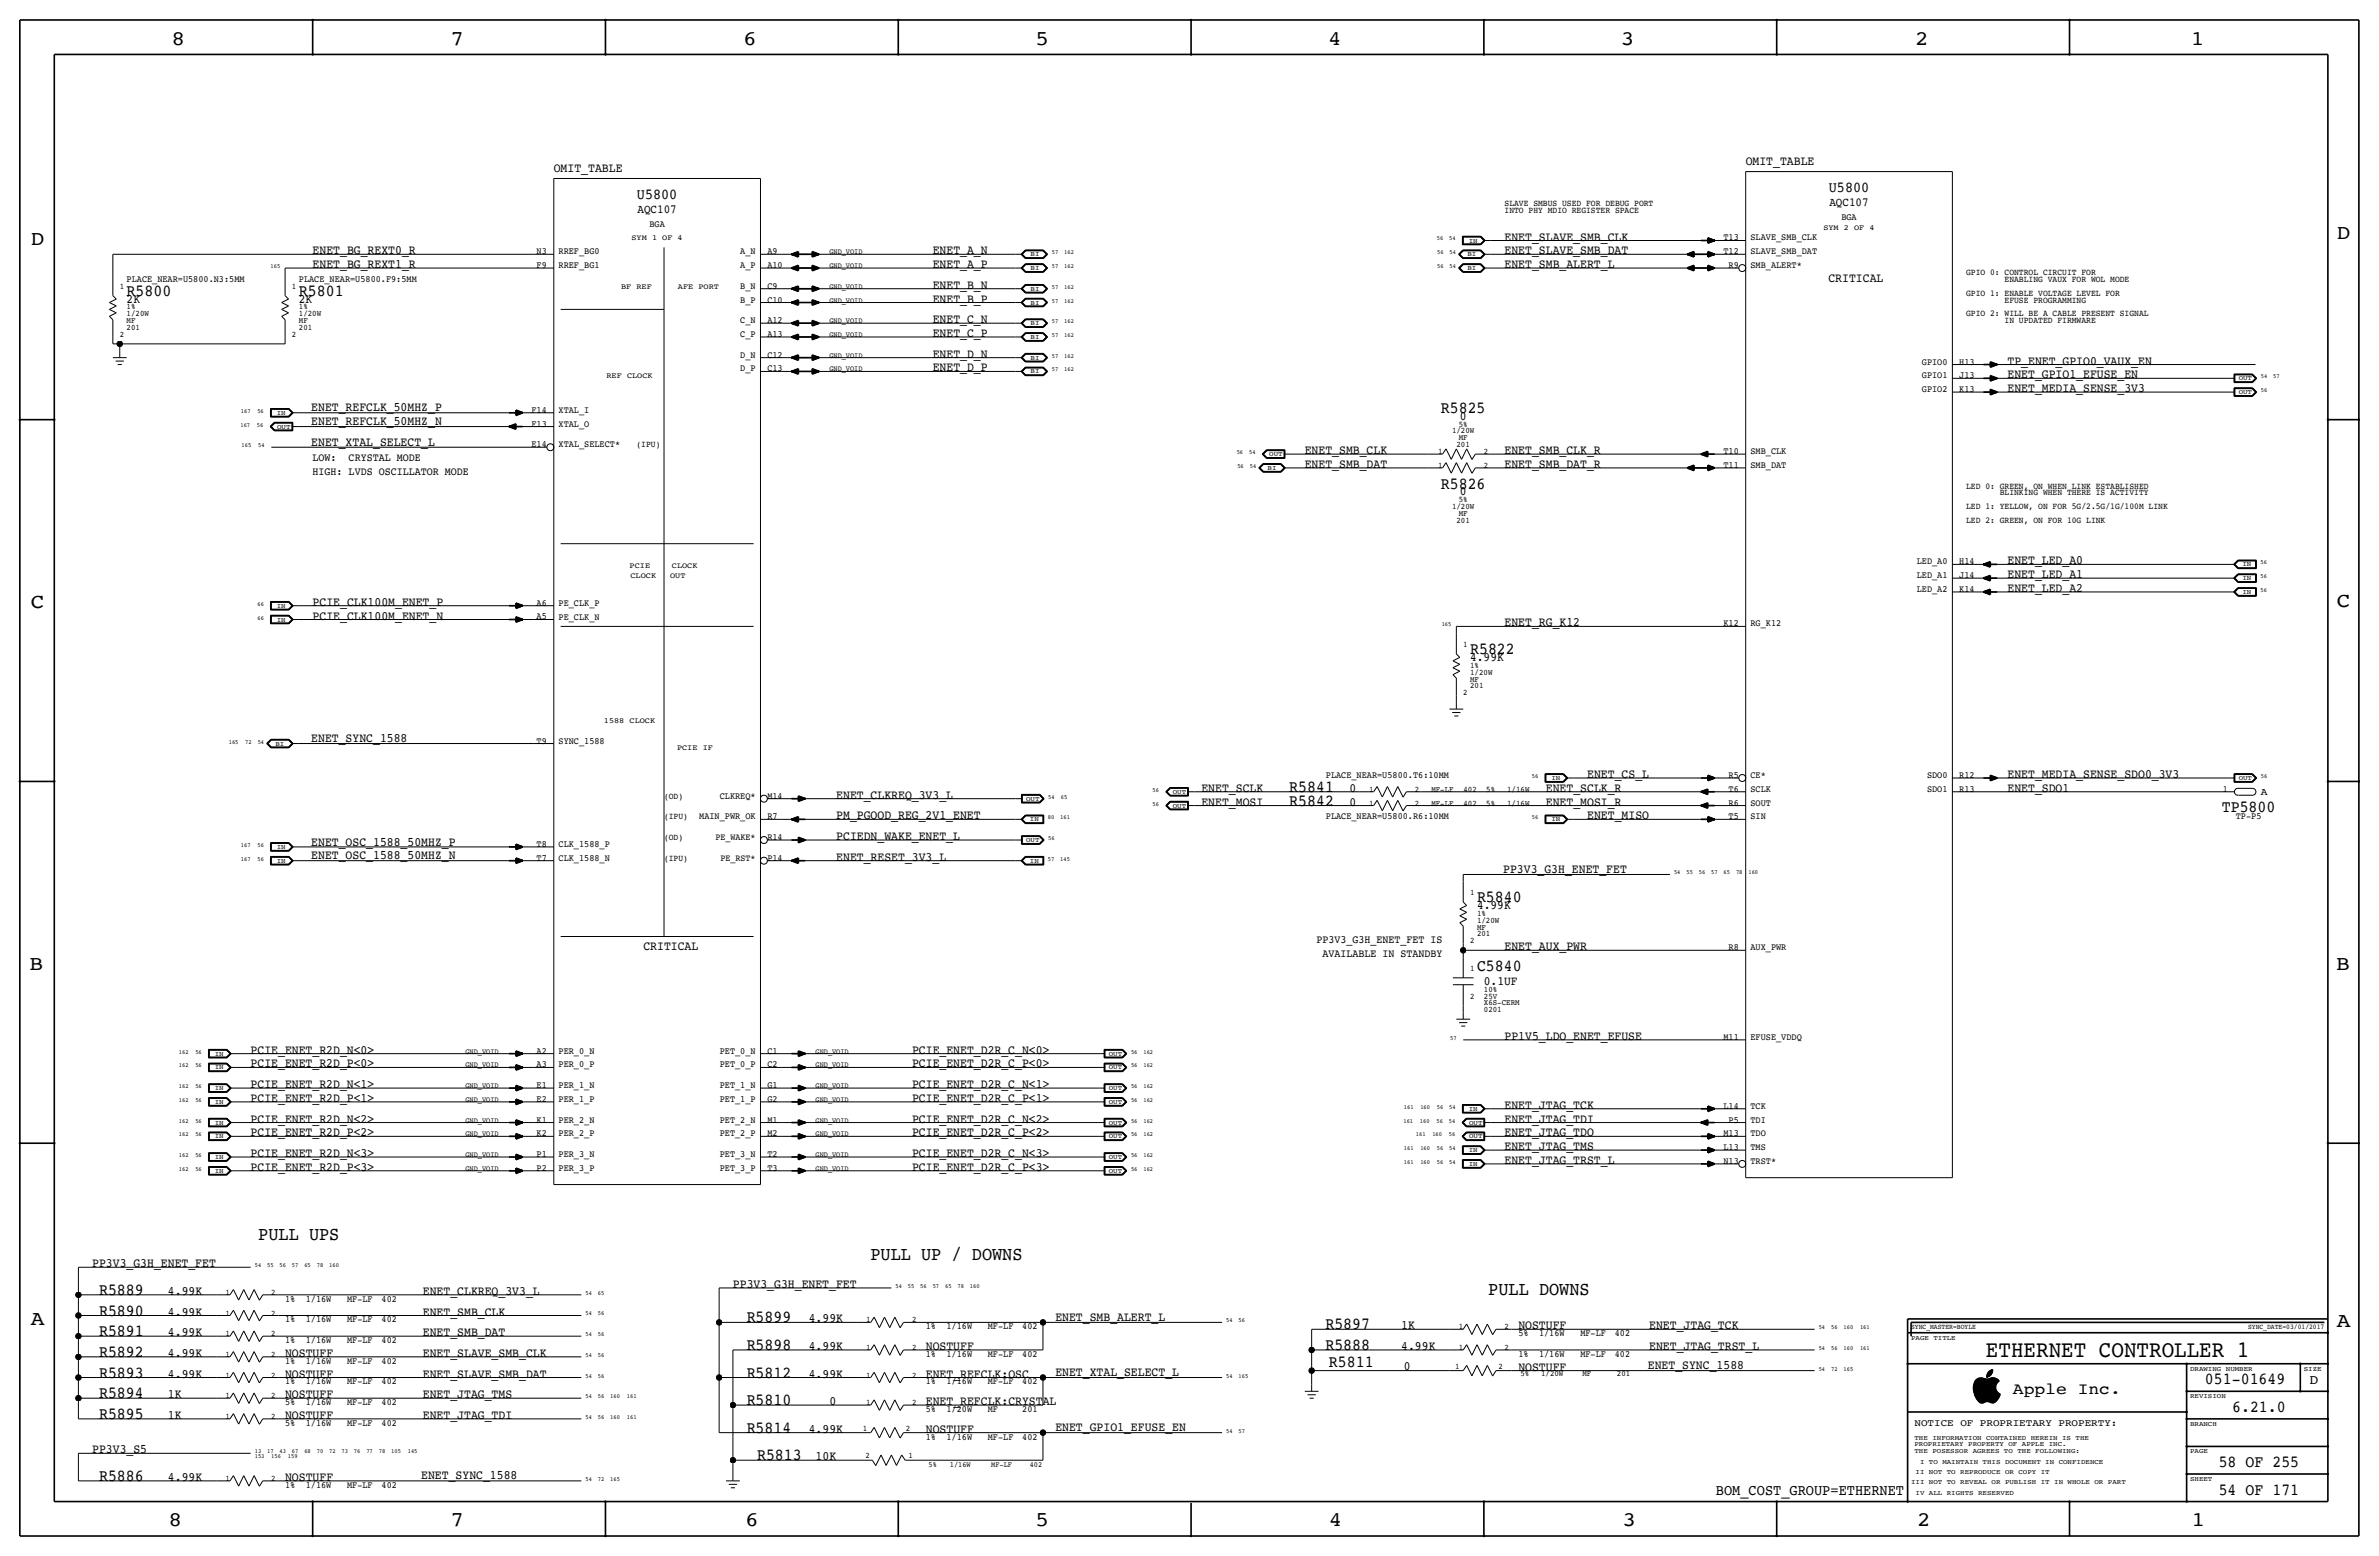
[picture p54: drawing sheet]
<svg xmlns="http://www.w3.org/2000/svg" width="877mm" height="574mm" viewBox="0 0 877 574" stroke-linecap="round" stroke-linejoin="round" font-family="sans-serif">
<defs><g id="words">
<text font-size="8.6" x="732.2" y="500.1">ETHERNET CONTROLLER 1</text>
<g font-size="7.6">
<text x="63.2" y="16.5">8</text>
<text x="166.1" y="16.5">7</text>
<text x="274" y="16.5">6</text>
<text x="381.7" y="16.5">5</text>
<text x="489.7" y="16.5">4</text>
<text x="597.6" y="16.5">3</text>
<text x="706.1" y="16.5">2</text>
<text x="807.7" y="16.5">1</text>
<text x="861.5" y="88.1">D</text>
<text x="11.4" y="90.4">D</text>
<text x="11.4" y="224.3">C</text>
<text x="861.5" y="223.8">C</text>
<text x="10.8" y="357.6">B</text>
<text x="861.3" y="357.4">B</text>
<text x="11.3" y="488.4">A</text>
<text x="861.5" y="489.2">A</text>
<text x="62.2" y="562.6">8</text>
<text x="166" y="562.6">7</text>
<text x="274.8" y="562.6">6</text>
<text x="381.7" y="562.6">5</text>
<text x="489.9" y="562.6">4</text>
<text x="598.1" y="562.6">3</text>
<text x="706.8" y="562.6">2</text>
<text x="807.9" y="562.6">1</text>
</g>
<g font-size="7">
<text x="95.2" y="456.9">PULL UPS</text>
<text x="320.9" y="464.6">PULL UP / DOWNS</text>
<text x="548.7" y="477.3">PULL DOWNS</text>
</g>
<g font-size="6.2">
<text x="46.7" y="109">R5800</text>
<text x="110.2" y="109">R5801</text>
<text x="531.2" y="152.1">R5825</text>
<text x="531.2" y="180.1">R5826</text>
<text x="542" y="241">R5822</text>
<text x="475.3" y="291.8">R5841</text>
<text x="475.3" y="296.9">R5842</text>
<text x="819.1" y="299.5">TP5800</text>
<text x="544.5" y="332.5">R5840</text>
<text x="544.5" y="357.9">C5840</text>
<text x="36.5" y="477.3">R5889</text>
<text x="36.5" y="484.9">R5890</text>
<text x="275.3" y="487.4">R5899</text>
<text x="488.6" y="490">R5897</text>
<text x="36.5" y="492.5">R5891</text>
<text x="275.3" y="497.6">R5898</text>
<text x="488.6" y="497.6">R5888</text>
<text x="36.5" y="500.1">R5892</text>
<text x="489.9" y="503.9">R5811</text>
<text x="36.5" y="507.7">R5893</text>
<text x="275.3" y="507.7">R5812</text>
<text x="36.5" y="515.4">R5894</text>
<text x="812.9" y="510.3">051-01649</text>
<text x="275.3" y="517.9">R5810</text>
<text x="822.9" y="520.4">6.21.0</text>
<text x="36.5" y="523">R5895</text>
<text x="275.3" y="528.1">R5814</text>
<text x="279.1" y="538.2">R5813</text>
<text x="36.5" y="545.8">R5886</text>
<text x="818" y="540.8">58 OF 255</text>
<text x="818" y="550.9">54 OF 171</text>
</g>
<text font-size="6" x="742.1" y="513.9">Apple Inc.</text>
<g font-size="5.6">
<text x="674.2" y="70.9">U5800</text>
<text x="234.8" y="73.4">U5800</text>
<text x="632.6" y="550.9">BOM_COST_GROUP=ETHERNET</text>
</g>
<text font-size="5" x="851.5" y="510.3">D</text>
<g font-size="4.7">
<text x="204.2" y="63.2">OMIT_TABLE</text>
<text x="643.6" y="60.7">OMIT_TABLE</text>
<text x="554.7" y="88.7">ENET_SLAVE_SMB_CLK</text>
<text x="115.3" y="93.7">ENET_BG_REXT0_R</text>
<text x="343.9" y="93.7">ENET_A_N</text>
<text x="554.7" y="93.7">ENET_SLAVE_SMB_DAT</text>
<text x="115.3" y="98.8">ENET_BG_REXT1_R</text>
<text x="343.9" y="98.8">ENET_A_P</text>
<text x="554.7" y="98.8">ENET_SMB_ALERT_L</text>
<text x="343.9" y="106.4">ENET_B_N</text>
<text x="674.1" y="103.9">CRITICAL</text>
<text x="46.7" y="111.5">2K</text>
<text x="110.2" y="111.5">2K</text>
<text x="343.9" y="111.5">ENET_B_P</text>
<text x="343.9" y="119.1">ENET_C_N</text>
<text x="343.9" y="124.2">ENET_C_P</text>
<text x="343.9" y="131.8">ENET_D_N</text>
<text x="343.9" y="136.9">ENET_D_P</text>
<text x="740.1" y="134.4">TP_ENET_GPIO0_VAUX_EN</text>
<text x="740.1" y="139.5">ENET_GPIO1_EFUSE_EN</text>
<text x="740.1" y="144.6">ENET_MEDIA_SENSE_3V3</text>
<text x="114.8" y="151.6">ENET_REFCLK_50MHZ_P</text>
<text x="538.2" y="154.7">0</text>
<text x="114.8" y="156.8">ENET_REFCLK_50MHZ_N</text>
<text x="114.8" y="164.4">ENET_XTAL_SELECT_L</text>
<text x="481" y="167.4">ENET_SMB_CLK</text>
<text x="554.7" y="167.4">ENET_SMB_CLK_R</text>
<text x="481" y="172.5">ENET_SMB_DAT</text>
<text x="554.7" y="172.5">ENET_SMB_DAT_R</text>
<text x="538.2" y="182.6">0</text>
<text x="740.1" y="208.1">ENET_LED_A0</text>
<text x="740.1" y="213.1">ENET_LED_A1</text>
<text x="740.1" y="218.2">ENET_LED_A2</text>
<text x="115.3" y="223.3">PCIE_CLK100M_ENET_P</text>
<text x="115.3" y="228.4">PCIE_CLK100M_ENET_N</text>
<text x="554.7" y="230.9">ENET_RG_K12</text>
<text x="542" y="243.6">4.99K</text>
<text x="114.8" y="273.6">ENET_SYNC_1588</text>
<text x="585.2" y="286.8">ENET_CS_L</text>
<text x="740.1" y="286.8">ENET_MEDIA_SENSE_SDO0_3V3</text>
<text x="442.9" y="291.9">ENET_SCLK</text>
<text x="497.6" y="291.8">0</text>
<text x="569.9" y="291.9">ENET_SCLK_R</text>
<text x="740.1" y="291.9">ENET_SDO1</text>
<text x="308.3" y="294.4">ENET_CLKREQ_3V3_L</text>
<text x="442.9" y="296.9">ENET_MOSI</text>
<text x="497.6" y="296.9">0</text>
<text x="569.9" y="296.9">ENET_MOSI_R</text>
<text x="308.3" y="302">PM_PGOOD_REG_2V1_ENET</text>
<text x="585.2" y="302">ENET_MISO</text>
<text x="114.8" y="311.7">ENET_OSC_1588_50MHZ_P</text>
<text x="308.3" y="309.6">PCIEDN_WAKE_ENET_L</text>
<text x="114.8" y="316.7">ENET_OSC_1588_50MHZ_N</text>
<text x="308.3" y="317.3">ENET_RESET_3V3_L</text>
<text x="554.2" y="321.8">PP3V3_G3H_ENET_FET</text>
<text x="544.5" y="335">4.99K</text>
<text x="237.2" y="350.3">CRITICAL</text>
<text x="554.7" y="350.3">ENET_AUX_PWR</text>
<text x="547.1" y="363">0.1UF</text>
<text x="554.7" y="383.3">PP1V5_LDO_ENET_EFUSE</text>
<text x="92.4" y="388.4">PCIE_ENET_R2D_N&lt;0&gt;</text>
<text x="336.2" y="388.4">PCIE_ENET_D2R_C_N&lt;0&gt;</text>
<text x="92.4" y="393.5">PCIE_ENET_R2D_P&lt;0&gt;</text>
<text x="336.2" y="393.4">PCIE_ENET_D2R_C_P&lt;0&gt;</text>
<text x="92.4" y="401.1">PCIE_ENET_R2D_N&lt;1&gt;</text>
<text x="336.2" y="401.1">PCIE_ENET_D2R_C_N&lt;1&gt;</text>
<text x="92.4" y="406.1">PCIE_ENET_R2D_P&lt;1&gt;</text>
<text x="336.2" y="406.1">PCIE_ENET_D2R_C_P&lt;1&gt;</text>
<text x="92.4" y="413.8">PCIE_ENET_R2D_N&lt;2&gt;</text>
<text x="336.2" y="413.8">PCIE_ENET_D2R_C_N&lt;2&gt;</text>
<text x="554.7" y="413.8">ENET_JTAG_TDI</text>
<text x="554.7" y="408.7">ENET_JTAG_TCK</text>
<text x="92.4" y="418.9">PCIE_ENET_R2D_P&lt;2&gt;</text>
<text x="336.2" y="418.8">PCIE_ENET_D2R_C_P&lt;2&gt;</text>
<text x="554.7" y="418.9">ENET_JTAG_TDO</text>
<text x="554.7" y="423.9">ENET_JTAG_TMS</text>
<text x="92.4" y="426.5">PCIE_ENET_R2D_N&lt;3&gt;</text>
<text x="92.4" y="431.6">PCIE_ENET_R2D_P&lt;3&gt;</text>
<text x="336.2" y="426.5">PCIE_ENET_D2R_C_N&lt;3&gt;</text>
<text x="336.2" y="431.6">PCIE_ENET_D2R_C_P&lt;3&gt;</text>
<text x="554.7" y="429">ENET_JTAG_TRST_L</text>
<text x="34" y="467.1">PP3V3_G3H_ENET_FET</text>
<text x="61.9" y="477.3">4.99K</text>
<text x="155.9" y="477.3">ENET_CLKREQ_3V3_L</text>
<text x="270.2" y="474.8">PP3V3_G3H_ENET_FET</text>
<text x="61.9" y="484.9">4.99K</text>
<text x="155.9" y="484.9">ENET_SMB_CLK</text>
<text x="298.1" y="487.4">4.99K</text>
<text x="389.1" y="487">ENET_SMB_ALERT_L</text>
<text x="516.6" y="490">1K</text>
<text x="559.8" y="490">NOSTUFF</text>
<text x="608" y="490">ENET_JTAG_TCK</text>
<text x="61.9" y="492.5">4.99K</text>
<text x="155.9" y="492.5">ENET_SMB_DAT</text>
<text x="298.1" y="497.6">4.99K</text>
<text x="341.3" y="497.6">NOSTUFF</text>
<text x="516.6" y="497.6">4.99K</text>
<text x="608" y="497.6">ENET_JTAG_TRST_L</text>
<text x="61.9" y="500.1">4.99K</text>
<text x="105.1" y="500.1">NOSTUFF</text>
<text x="155.9" y="500.1">ENET_SLAVE_SMB_CLK</text>
<text x="61.9" y="507.7">4.99K</text>
<text x="105.1" y="507.7">NOSTUFF</text>
<text x="155.9" y="507.7">ENET_SLAVE_SMB_DAT</text>
<text x="298.1" y="507.7">4.99K</text>
<text x="341.3" y="507.7">ENET_REFCLK:OSC</text>
<text x="389.1" y="507.3">ENET_XTAL_SELECT_L</text>
<text x="517.6" y="505">0</text>
<text x="559.8" y="505.2">NOSTUFF</text>
<text x="607.5" y="504.7">ENET_SYNC_1588</text>
<text x="61.9" y="515.4">1K</text>
<text x="105.1" y="515.4">NOSTUFF</text>
<text x="155.9" y="515.4">ENET_JTAG_TMS</text>
<text x="305.8" y="517.9">0</text>
<text x="341.3" y="517.9">ENET_REFCLK:CRYSTAL</text>
<text x="61.9" y="523">1K</text>
<text x="105.1" y="523">NOSTUFF</text>
<text x="155.9" y="523">ENET_JTAG_TDI</text>
<text x="389.1" y="527.6">ENET_GPIO1_EFUSE_EN</text>
<text x="298.1" y="528.1">4.99K</text>
<text x="341.3" y="528.1">NOSTUFF</text>
<text x="34" y="535.7">PP3V3_S5</text>
<text x="300.7" y="538.2">10K</text>
<text x="61.9" y="545.8">4.99K</text>
<text x="105.1" y="545.8">NOSTUFF</text>
<text x="155.3" y="545.2">ENET_SYNC_1588</text>
</g>
<g font-size="4.5">
<text x="674.4" y="75.9">AQC107</text>
<text x="235" y="78.5">AQC107</text>
</g>
<g font-size="4.1">
<text x="115.3" y="169.9">LOW:</text>
<text x="128.5" y="169.9">CRYSTAL MODE</text>
<text x="115.3" y="175">HIGH: LVDS OSCILLATOR MODE</text>
<text x="485.4" y="347.7">PP3V3_G3H_ENET_FET IS</text>
<text x="487.6" y="352.8">AVAILABLE IN STANDBY</text>
</g>
<text font-size="3.8" x="833.5" y="292.9">A</text>
<text font-size="3.7" x="705.8" y="525.5">NOTICE OF PROPRIETARY PROPERTY:</text>
<g font-size="3.5">
<text x="239.4" y="83.6">BGA</text>
<text x="678.8" y="81">BGA</text>
<text x="635.4" y="88.6">T13</text>
<text x="645.4" y="88.6">SLAVE_SMB_CLK</text>
<text x="197.8" y="93.7">N3</text>
<text x="205.9" y="93.7">RREF_BG0</text>
<text x="272.9" y="93.7">A_N</text>
<text x="282.9" y="93.7">A9</text>
<text x="635.4" y="93.7">T12</text>
<text x="645.4" y="93.7">SLAVE_SMB_DAT</text>
<text x="197.8" y="98.8">F9</text>
<text x="205.9" y="98.8">RREF_BG1</text>
<text x="272.9" y="98.8">A_P</text>
<text x="282.9" y="98.8">A10</text>
<text x="637.3" y="98.8">R9</text>
<text x="645.4" y="98.8">SMB_ALERT*</text>
<text x="46.7" y="103.9">PLACE_NEAR=U5800.N3:5MM</text>
<text x="110.2" y="103.9">PLACE_NEAR=U5800.F9:5MM</text>
<text x="272.9" y="106.4">B_N</text>
<text x="282.9" y="106.4">C9</text>
<text x="272.9" y="111.5">B_P</text>
<text x="282.9" y="111.5">C10</text>
<text x="272.9" y="119.1">C_N</text>
<text x="282.9" y="119.1">A12</text>
<text x="272.9" y="124.2">C_P</text>
<text x="282.9" y="124.2">A13</text>
<text x="272.9" y="131.8">D_N</text>
<text x="282.9" y="131.8">C12</text>
<text x="272.9" y="136.9">D_P</text>
<text x="282.9" y="136.9">C13</text>
<text x="708.6" y="134.4">GPIO0</text>
<text x="722.3" y="134.4">H13</text>
<text x="708.6" y="139.4">GPIO1</text>
<text x="722.3" y="139.4">J13</text>
<text x="708.6" y="144.5">GPIO2</text>
<text x="722.3" y="144.5">K13</text>
<text x="196" y="152.1">F14</text>
<text x="205.9" y="152.1">XTAL_I</text>
<text x="196" y="157.2">F13</text>
<text x="205.9" y="157.2">XTAL_O</text>
<text x="196" y="164.8">E14</text>
<text x="205.9" y="164.8">XTAL_SELECT*</text>
<text x="635.4" y="167.4">T10</text>
<text x="645.4" y="167.4">SMB_CLK</text>
<text x="635.4" y="172.5">T11</text>
<text x="645.4" y="172.5">SMB_DAT</text>
<text x="706.7" y="208">LED_A0</text>
<text x="722.3" y="208">H14</text>
<text x="706.7" y="213.1">LED_A1</text>
<text x="722.3" y="213.1">J14</text>
<text x="706.7" y="218.2">LED_A2</text>
<text x="722.3" y="218.2">K14</text>
<text x="197.8" y="223.3">A6</text>
<text x="205.9" y="223.3">PE_CLK_P</text>
<text x="197.8" y="228.3">A5</text>
<text x="205.9" y="228.3">PE_CLK_N</text>
<text x="635.4" y="230.9">K12</text>
<text x="645.4" y="230.9">RG_K12</text>
<text x="197.8" y="274.1">T9</text>
<text x="205.9" y="274.1">SYNC_1588</text>
<text x="488.8" y="286.8">PLACE_NEAR=U5800.T6:10MM</text>
<text x="637.3" y="286.8">R5</text>
<text x="645.4" y="286.8">CE*</text>
<text x="710.4" y="286.8">SDO0</text>
<text x="722.3" y="286.8">R12</text>
<text x="637.3" y="291.8">T6</text>
<text x="645.4" y="291.8">SCLK</text>
<text x="710.4" y="291.8">SDO1</text>
<text x="722.3" y="291.8">R13</text>
<text x="819.5" y="291.8">1</text>
<text x="265.4" y="294.4">CLKREQ*</text>
<text x="282.9" y="294.4">M14</text>
<text x="637.3" y="296.9">R6</text>
<text x="645.4" y="296.9">SOUT</text>
<text x="257.8" y="302">MAIN_PWR_OK</text>
<text x="282.9" y="302">R7</text>
<text x="488.8" y="302">PLACE_NEAR=U5800.R6:10MM</text>
<text x="637.3" y="302">T5</text>
<text x="645.4" y="302">SIN</text>
<text x="824.3" y="302">TP-P5</text>
<text x="263.8" y="309.6">PE_WAKE*</text>
<text x="282.9" y="309.6">R14</text>
<text x="197.8" y="312.2">T8</text>
<text x="197.8" y="317.2">T7</text>
<text x="205.9" y="317.2">CLK_1588_N</text>
<text x="205.9" y="312.2">CLK_1588_P</text>
<text x="265.6" y="317.2">PE_RST*</text>
<text x="282.9" y="317.2">P14</text>
<text x="637.3" y="350.3">R8</text>
<text x="645.4" y="350.3">AUX_PWR</text>
<text x="635.4" y="383.3">M11</text>
<text x="645.4" y="383.3">EFUSE_VDDQ</text>
<text x="197.8" y="388.4">A2</text>
<text x="205.9" y="388.4">PER_0_N</text>
<text x="265.4" y="388.4">PET_0_N</text>
<text x="282.9" y="388.4">C1</text>
<text x="197.8" y="393.4">A3</text>
<text x="205.9" y="393.4">PER_0_P</text>
<text x="265.4" y="393.4">PET_0_P</text>
<text x="282.9" y="393.4">C2</text>
<text x="197.8" y="401.1">E1</text>
<text x="205.9" y="401.1">PER_1_N</text>
<text x="265.4" y="401.1">PET_1_N</text>
<text x="282.9" y="401.1">G1</text>
<text x="197.8" y="406.1">E2</text>
<text x="205.9" y="406.1">PER_1_P</text>
<text x="265.4" y="406.1">PET_1_P</text>
<text x="282.9" y="406.1">G2</text>
<text x="197.8" y="413.8">K1</text>
<text x="205.9" y="413.8">PER_2_N</text>
<text x="265.4" y="413.8">PET_2_N</text>
<text x="282.9" y="413.8">M1</text>
<text x="635.4" y="408.7">L14</text>
<text x="637.3" y="413.8">P5</text>
<text x="645.4" y="408.7">TCK</text>
<text x="645.4" y="413.8">TDI</text>
<text x="197.8" y="418.8">K2</text>
<text x="205.9" y="418.8">PER_2_P</text>
<text x="265.4" y="418.8">PET_2_P</text>
<text x="282.9" y="418.8">M2</text>
<text x="635.4" y="418.8">M13</text>
<text x="645.4" y="418.8">TDO</text>
<text x="635.4" y="423.9">L13</text>
<text x="645.4" y="423.9">TMS</text>
<text x="197.8" y="431.5">P2</text>
<text x="197.8" y="426.5">P1</text>
<text x="205.9" y="431.5">PER_3_P</text>
<text x="205.9" y="426.5">PER_3_N</text>
<text x="265.4" y="426.5">PET_3_N</text>
<text x="265.4" y="431.5">PET_3_P</text>
<text x="282.9" y="431.5">T3</text>
<text x="282.9" y="426.5">T2</text>
<text x="635.4" y="429">N13</text>
<text x="645.4" y="429">TRST*</text>
<text x="105.1" y="479.8">1%</text>
<text x="112.7" y="479.8">1/16W</text>
<text x="128" y="479.8">MF-LF</text>
<text x="140.7" y="479.8">402</text>
<text x="105.1" y="487.4">1%</text>
<text x="112.7" y="487.4">1/16W</text>
<text x="128" y="487.4">MF-LF</text>
<text x="140.7" y="487.4">402</text>
<text x="341.3" y="490">1%</text>
<text x="348.9" y="490">1/16W</text>
<text x="364.2" y="490">MF-LF</text>
<text x="376.9" y="490">402</text>
<text x="105.1" y="495">1%</text>
<text x="112.7" y="495">1/16W</text>
<text x="128" y="495">MF-LF</text>
<text x="140.7" y="495">402</text>
<text x="559.8" y="492.5">5%</text>
<text x="567.4" y="492.5">1/16W</text>
<text x="582.6" y="492.5">MF-LF</text>
<text x="595.3" y="492.5">402</text>
<text x="105.1" y="502.7">1%</text>
<text x="112.7" y="502.7">1/16W</text>
<text x="128" y="502.7">MF-LF</text>
<text x="140.7" y="502.7">402</text>
<text x="341.3" y="500.1">1%</text>
<text x="348.9" y="500.1">1/16W</text>
<text x="364.2" y="500.1">MF-LF</text>
<text x="376.9" y="500.1">402</text>
<text x="559.8" y="500.1">1%</text>
<text x="567.4" y="500.1">1/16W</text>
<text x="582.6" y="500.1">MF-LF</text>
<text x="595.3" y="500.1">402</text>
<text x="105.1" y="510.3">1%</text>
<text x="112.7" y="510.3">1/16W</text>
<text x="128" y="510.3">MF-LF</text>
<text x="140.7" y="510.3">402</text>
<text x="341.3" y="510.3">1%</text>
<text x="348.9" y="510.3">1/16W</text>
<text x="364.2" y="510.3">MF-LF</text>
<text x="376.9" y="510.3">402</text>
<text x="105.1" y="517.9">5%</text>
<text x="112.7" y="517.9">1/16W</text>
<text x="128" y="517.9">MF-LF</text>
<text x="140.7" y="517.9">402</text>
<text x="341.3" y="520.4">5%</text>
<text x="348.9" y="520.4">1/20W</text>
<text x="364.2" y="520.4">MF</text>
<text x="376.9" y="520.4">201</text>
<text x="105.1" y="525.5">5%</text>
<text x="112.7" y="525.5">1/16W</text>
<text x="128" y="525.5">MF-LF</text>
<text x="140.7" y="525.5">402</text>
<text x="341.3" y="530.6">1%</text>
<text x="348.9" y="530.6">1/16W</text>
<text x="364.2" y="530.6">MF-LF</text>
<text x="376.9" y="530.6">402</text>
<text x="105.1" y="548.4">1%</text>
<text x="112.7" y="548.4">1/16W</text>
<text x="128" y="548.4">MF-LF</text>
<text x="140.7" y="548.4">402</text>
</g>
<g font-size="3.3">
<text x="554.7" y="75.9">SLAVE SMBUS USED FOR DEBUG PORT</text>
<text x="554.7" y="78.5">INTO PHY MDIO REGISTER SPACE</text>
<text x="724.9" y="101.3">GPIO 0: CONTROL CIRCUIT FOR</text>
<text x="739" y="103.9">ENABLING VAUX FOR WOL MODE</text>
<text x="724.9" y="109">GPIO 1: ENABLE VOLTAGE LEVEL FOR</text>
<text x="739" y="111.5">EFUSE PROGRAMMING</text>
<text x="724.9" y="116.6">GPIO 2: WILL BE A CABLE PRESENT SIGNAL</text>
<text x="739" y="119.1">IN UPDATED FIRMWARE</text>
<text x="234.6" y="164.8">(IPU)</text>
<text x="724.9" y="180.1">LED 0: GREEN, ON WHEN LINK ESTABLISHED</text>
<text x="737.3" y="182.6">BLINKING WHEN THERE IS ACTIVITY</text>
<text x="724.9" y="187.7">LED 1: YELLOW, ON FOR 5G/2.5G/1G/100M LINK</text>
<text x="724.9" y="192.8">LED 2: GREEN, ON FOR 10G LINK</text>
<text x="244.8" y="294.4">(OD)</text>
<text x="244.8" y="302">(IPU)</text>
<text x="244.8" y="309.6">(OD)</text>
<text x="244.8" y="317.2">(IPU)</text>
</g>
<g font-size="3.1">
<text x="44.1" y="106.4">1</text>
<text x="107.6" y="106.4">1</text>
<text x="46.7" y="119.1">MF</text>
<text x="46.7" y="116.6">1/20W</text>
<text x="46.7" y="114">1%</text>
<text x="110.2" y="114">1%</text>
<text x="110.2" y="116.6">1/20W</text>
<text x="110.2" y="119.1">MF</text>
<text x="44.1" y="124.2">2</text>
<text x="46.7" y="121.7">201</text>
<text x="107.6" y="124.2">2</text>
<text x="110.2" y="121.7">201</text>
<text x="535.3" y="159.8">1/20W</text>
<text x="537.8" y="157.2">5%</text>
<text x="530.2" y="167.4">1</text>
<text x="537" y="164.8">201</text>
<text x="537.8" y="162.3">MF</text>
<text x="547.1" y="167.4">2</text>
<text x="530.2" y="172.5">1</text>
<text x="547.1" y="172.5">2</text>
<text x="537.8" y="185.2">5%</text>
<text x="535.3" y="187.7">1/20W</text>
<text x="537.8" y="190.2">MF</text>
<text x="537" y="192.8">201</text>
<text x="539.4" y="238.5">1</text>
<text x="542" y="251.2">MF</text>
<text x="542" y="248.7">1/20W</text>
<text x="542" y="246.1">1%</text>
<text x="539.4" y="256.3">2</text>
<text x="542" y="253.7">201</text>
<text x="504.8" y="291.8">1</text>
<text x="521.7" y="291.8">2</text>
<text x="527.7" y="291.8">MF-LF</text>
<text x="539.5" y="291.8">402</text>
<text x="548" y="291.8">5%</text>
<text x="555.6" y="291.8">1/16W</text>
<text x="504.8" y="296.9">1</text>
<text x="521.7" y="296.9">2</text>
<text x="527.7" y="296.9">MF-LF</text>
<text x="539.5" y="296.9">402</text>
<text x="548" y="296.9">5%</text>
<text x="555.6" y="296.9">1/16W</text>
<text x="542" y="329.9">1</text>
<text x="544.5" y="340.1">1/20W</text>
<text x="544.5" y="337.6">1%</text>
<text x="542" y="347.7">2</text>
<text x="544.5" y="342.6">MF</text>
<text x="544.5" y="345.2">201</text>
<text x="542" y="357.9">1</text>
<text x="547.1" y="365.5">10%</text>
<text x="542" y="368">2</text>
<text x="547.1" y="368">25V</text>
<text x="547.1" y="370.6">X6S-CERM</text>
<text x="547.1" y="373.1">0201</text>
<text x="83.1" y="477.3">1</text>
<text x="100" y="477.3">2</text>
<text x="83.1" y="484.9">1</text>
<text x="100" y="484.9">2</text>
<text x="319.4" y="487.4">1</text>
<text x="336.2" y="487.4">2</text>
<text x="537.8" y="490">1</text>
<text x="554.7" y="490">2</text>
<text x="83.1" y="492.5">1</text>
<text x="100" y="492.5">2</text>
<text x="319.4" y="497.6">1</text>
<text x="336.2" y="497.6">2</text>
<text x="537.8" y="497.6">1</text>
<text x="554.7" y="497.6">2</text>
<text x="83.1" y="500.1">1</text>
<text x="100" y="500.1">2</text>
<text x="83.1" y="507.7">1</text>
<text x="100" y="507.7">2</text>
<text x="319.4" y="507.7">1</text>
<text x="336.2" y="507.7">2</text>
<text x="536.5" y="504.4">1</text>
<text x="552.4" y="504.4">2</text>
<text x="560.5" y="507.2">5%</text>
<text x="568.1" y="507.2">1/20W</text>
<text x="583.4" y="507.2">MF</text>
<text x="596.1" y="507.2">201</text>
<text x="83.1" y="515.4">1</text>
<text x="100" y="515.4">2</text>
<text x="319.4" y="517.9">1</text>
<text x="336.2" y="517.9">2</text>
<text x="83.1" y="523">1</text>
<text x="100" y="523">2</text>
<text x="318.1" y="527.3">1</text>
<text x="334" y="527.3">2</text>
<text x="319.1" y="537.5">2</text>
<text x="335" y="537.5">1</text>
<text x="83.1" y="545.8">1</text>
<text x="100" y="545.8">2</text>
</g>
<g font-size="2.9">
<text x="232.8" y="88.6">SYM 1 OF 4</text>
<text x="672.2" y="84.8">SYM 2 OF 4</text>
<text x="305.8" y="93.7">GND_VOID</text>
<text x="305.8" y="98.8">GND_VOID</text>
<text x="229" y="106.4">BF REF</text>
<text x="249.9" y="106.4">AFE PORT</text>
<text x="305.8" y="106.4">GND_VOID</text>
<text x="305.8" y="111.5">GND_VOID</text>
<text x="305.8" y="119.1">GND_VOID</text>
<text x="305.8" y="124.2">GND_VOID</text>
<text x="305.8" y="131.8">GND_VOID</text>
<text x="305.8" y="136.9">GND_VOID</text>
<text x="223.6" y="139.4">REF CLOCK</text>
<text x="232.1" y="209.3">PCIE</text>
<text x="247.7" y="209.3">CLOCK</text>
<text x="232.5" y="213.1">CLOCK</text>
<text x="247.1" y="213.1">OUT</text>
<text x="222.7" y="266.4">1588 CLOCK</text>
<text x="249.6" y="276.6">PCIE IF</text>
<text x="171.6" y="388.4">GND_VOID</text>
<text x="300.7" y="388.4">GND_VOID</text>
<text x="171.6" y="393.4">GND_VOID</text>
<text x="300.7" y="393.4">GND_VOID</text>
<text x="171.6" y="401.1">GND_VOID</text>
<text x="300.7" y="401.1">GND_VOID</text>
<text x="171.6" y="406.1">GND_VOID</text>
<text x="300.7" y="406.1">GND_VOID</text>
<text x="171.6" y="413.8">GND_VOID</text>
<text x="300.7" y="413.8">GND_VOID</text>
<text x="171.6" y="418.8">GND_VOID</text>
<text x="300.7" y="418.8">GND_VOID</text>
<text x="171.6" y="426.5">GND_VOID</text>
<text x="171.6" y="431.5">GND_VOID</text>
<text x="300.7" y="431.5">GND_VOID</text>
<text x="300.7" y="426.5">GND_VOID</text>
<text x="342.3" y="540.8">5%</text>
<text x="350.2" y="540.8">1/16W</text>
<text x="365.4" y="540.8">MF-LF</text>
<text x="379.7" y="540.8">402</text>
</g>
<g font-size="2.6">
<text x="704.5" y="490">SYNC_MASTER=BOYLE</text>
<text x="828.8" y="490">SYNC_DATE=03/01/2017</text>
</g>
<g font-size="2.5">
<text x="541.5" y="89.4">IN</text>
<text x="379.9" y="94.5">BI</text>
<text x="541" y="94.5">BI</text>
<text x="379.9" y="99.6">BI</text>
<text x="541" y="99.6">BI</text>
<text x="379.9" y="107.2">BI</text>
<text x="379.9" y="112.3">BI</text>
<text x="379.9" y="119.9">BI</text>
<text x="379.9" y="125">BI</text>
<text x="379.9" y="132.6">BI</text>
<text x="379.9" y="137.7">BI</text>
<text x="825.3" y="140.2">OUT</text>
<text x="825.3" y="145.3">OUT</text>
<text x="102.1" y="152.9">IN</text>
<text x="102.2" y="158">OUT</text>
<text x="467.3" y="173.2">BI</text>
<text x="467.9" y="168.1">OUT</text>
<text x="826.7" y="208.8">IN</text>
<text x="826.7" y="213.9">IN</text>
<text x="826.7" y="218.9">IN</text>
<text x="102.1" y="224">IN</text>
<text x="102.1" y="229.1">IN</text>
<text x="101.6" y="274.8">BI</text>
<text x="572" y="287.5">IN</text>
<text x="825.3" y="287.5">OUT</text>
<text x="432.4" y="292.6">OUT</text>
<text x="378.3" y="295.1">OUT</text>
<text x="432.4" y="297.7">OUT</text>
<text x="379.7" y="302.8">IN</text>
<text x="572" y="302.8">IN</text>
<text x="378.3" y="310.4">OUT</text>
<text x="102.1" y="312.9">IN</text>
<text x="102.1" y="318">IN</text>
<text x="379.7" y="318">IN</text>
<text x="79.2" y="389.1">IN</text>
<text x="408.8" y="389.1">OUT</text>
<text x="79.2" y="394.2">IN</text>
<text x="408.8" y="394.2">OUT</text>
<text x="79.2" y="401.8">IN</text>
<text x="408.8" y="401.8">OUT</text>
<text x="79.2" y="406.9">IN</text>
<text x="408.8" y="406.9">OUT</text>
<text x="541.5" y="409.4">IN</text>
<text x="79.2" y="419.6">IN</text>
<text x="79.2" y="414.5">IN</text>
<text x="408.8" y="419.6">OUT</text>
<text x="408.8" y="414.5">OUT</text>
<text x="541.6" y="419.6">OUT</text>
<text x="541.6" y="414.5">OUT</text>
<text x="541.5" y="424.7">IN</text>
<text x="79.2" y="427.2">IN</text>
<text x="408.8" y="427.2">OUT</text>
<text x="541.5" y="429.8">IN</text>
<text x="79.2" y="432.3">IN</text>
<text x="408.8" y="432.3">OUT</text>
<text x="704.5" y="493.8">PAGE TITLE</text>
<text x="807.4" y="505.2">DRAWING NUMBER</text>
<text x="849.3" y="505.2">SIZE</text>
<text x="807.4" y="515.4">REVISION</text>
<text x="807.4" y="525.5">BRANCH</text>
<text x="705.8" y="533.1">PROPRIETARY PROPERTY OF APPLE INC.</text>
<text x="705.8" y="530.6">THE INFORMATION CONTAINED HEREIN IS THE</text>
<text x="705.8" y="535.7">THE POSESSOR AGREES TO THE FOLLOWING:</text>
<text x="707.8" y="539.5">I TO MAINTAIN THIS DOCUMENT IN CONFIDENCE</text>
<text x="807.4" y="535.7">PAGE</text>
<text x="706.2" y="543.3">II NOT TO REPRODUCE OR COPY IT</text>
<text x="807.4" y="545.8">SHEET</text>
<text x="704.5" y="547.1">III NOT TO REVEAL OR PUBLISH IT IN WHOLE OR PART</text>
<text x="706.2" y="550.9">IV ALL RIGHTS RESERVED</text>
</g>
<g font-size="2.3">
<text x="529.7" y="88.6">56</text>
<text x="534.3" y="88.6">54</text>
<text x="387.8" y="93.7">57</text>
<text x="392.3" y="93.7">162</text>
<text x="529.8" y="93.7">56</text>
<text x="534.4" y="93.7">54</text>
<text x="99.7" y="98.8">165</text>
<text x="387.8" y="98.8">57</text>
<text x="392.3" y="98.8">162</text>
<text x="529.8" y="98.8">56</text>
<text x="534.4" y="98.8">54</text>
<text x="387.8" y="106.4">57</text>
<text x="392.3" y="106.4">162</text>
<text x="387.8" y="111.5">57</text>
<text x="392.3" y="111.5">162</text>
<text x="387.8" y="119.1">57</text>
<text x="392.3" y="119.1">162</text>
<text x="387.8" y="124.2">57</text>
<text x="392.3" y="124.2">162</text>
<text x="387.8" y="131.8">57</text>
<text x="392.3" y="131.8">162</text>
<text x="387.8" y="136.9">57</text>
<text x="392.3" y="136.9">162</text>
<text x="833.5" y="139.4">54</text>
<text x="838.1" y="139.4">57</text>
<text x="833.5" y="144.5">56</text>
<text x="88.8" y="152.1">167</text>
<text x="94.9" y="152.1">56</text>
<text x="88.6" y="157.2">167</text>
<text x="94.7" y="157.2">56</text>
<text x="89.1" y="164.8">165</text>
<text x="95.2" y="164.8">54</text>
<text x="455.9" y="167.4">56</text>
<text x="460.5" y="167.4">54</text>
<text x="456.2" y="172.5">56</text>
<text x="460.8" y="172.5">54</text>
<text x="833.4" y="208">56</text>
<text x="833.4" y="213.1">56</text>
<text x="833.4" y="218.2">56</text>
<text x="94.9" y="223.3">66</text>
<text x="94.9" y="228.3">66</text>
<text x="531.5" y="230.9">165</text>
<text x="84.3" y="274.1">165</text>
<text x="90.4" y="274.1">72</text>
<text x="95" y="274.1">54</text>
<text x="564.8" y="286.8">56</text>
<text x="833.5" y="286.8">56</text>
<text x="424.9" y="291.8">56</text>
<text x="386.5" y="294.4">54</text>
<text x="391.1" y="294.4">65</text>
<text x="424.9" y="296.9">56</text>
<text x="386.3" y="302">80</text>
<text x="390.9" y="302">161</text>
<text x="564.8" y="302">56</text>
<text x="386.5" y="309.6">56</text>
<text x="88.8" y="317.2">167</text>
<text x="88.8" y="312.2">167</text>
<text x="94.9" y="317.2">56</text>
<text x="94.9" y="312.2">56</text>
<text x="386.3" y="317.2">57</text>
<text x="390.9" y="317.2">145</text>
<text x="617.2" y="322.3">54</text>
<text x="621.7" y="322.3">55</text>
<text x="626.3" y="322.3">56</text>
<text x="630.9" y="322.3">57</text>
<text x="635.4" y="322.3">65</text>
<text x="640" y="322.3">78</text>
<text x="644.6" y="322.3">160</text>
<text x="534.6" y="383.3">57</text>
<text x="65.9" y="388.4">162</text>
<text x="72" y="388.4">56</text>
<text x="417" y="388.4">56</text>
<text x="421.5" y="388.4">162</text>
<text x="65.9" y="393.4">162</text>
<text x="72" y="393.4">56</text>
<text x="417" y="393.4">56</text>
<text x="421.5" y="393.4">162</text>
<text x="65.9" y="401.1">162</text>
<text x="72" y="401.1">56</text>
<text x="417" y="401.1">56</text>
<text x="421.5" y="401.1">162</text>
<text x="65.9" y="406.1">162</text>
<text x="72" y="406.1">56</text>
<text x="417" y="406.1">56</text>
<text x="421.5" y="406.1">162</text>
<text x="65.9" y="413.8">162</text>
<text x="72" y="413.8">56</text>
<text x="417" y="413.8">56</text>
<text x="421.5" y="413.8">162</text>
<text x="517.4" y="413.8">161</text>
<text x="517.6" y="408.7">161</text>
<text x="523.5" y="413.8">160</text>
<text x="523.6" y="408.7">160</text>
<text x="529.6" y="413.8">56</text>
<text x="529.7" y="408.7">56</text>
<text x="534.2" y="413.8">54</text>
<text x="534.3" y="408.7">54</text>
<text x="65.9" y="418.8">162</text>
<text x="72" y="418.8">56</text>
<text x="417" y="418.8">56</text>
<text x="421.5" y="418.8">162</text>
<text x="522" y="418.8">161</text>
<text x="528.1" y="418.8">160</text>
<text x="534.2" y="418.8">56</text>
<text x="517.6" y="423.9">161</text>
<text x="523.6" y="423.9">160</text>
<text x="529.7" y="423.9">56</text>
<text x="534.3" y="423.9">54</text>
<text x="65.9" y="431.5">162</text>
<text x="65.9" y="426.5">162</text>
<text x="72" y="431.5">56</text>
<text x="72" y="426.5">56</text>
<text x="417" y="431.5">56</text>
<text x="417" y="426.5">56</text>
<text x="421.5" y="431.5">162</text>
<text x="421.5" y="426.5">162</text>
<text x="517.6" y="429">161</text>
<text x="523.6" y="429">160</text>
<text x="529.7" y="429">56</text>
<text x="534.3" y="429">54</text>
<text x="93.9" y="467.1">54</text>
<text x="98.5" y="467.1">55</text>
<text x="103.1" y="467.1">56</text>
<text x="107.6" y="467.1">57</text>
<text x="112.2" y="467.1">65</text>
<text x="116.8" y="467.1">78</text>
<text x="121.4" y="467.1">160</text>
<text x="215.8" y="477.3">54</text>
<text x="220.4" y="477.3">65</text>
<text x="330.1" y="474.7">54</text>
<text x="334.7" y="474.7">55</text>
<text x="339.3" y="474.7">56</text>
<text x="343.8" y="474.7">57</text>
<text x="348.4" y="474.7">65</text>
<text x="353" y="474.7">78</text>
<text x="357.6" y="474.7">160</text>
<text x="215.8" y="484.9">54</text>
<text x="220.4" y="484.9">56</text>
<text x="452.1" y="487.4">54</text>
<text x="456.6" y="487.4">56</text>
<text x="670.5" y="490">54</text>
<text x="675.1" y="490">56</text>
<text x="679.6" y="490">160</text>
<text x="685.7" y="490">161</text>
<text x="215.8" y="492.5">54</text>
<text x="220.4" y="492.5">56</text>
<text x="670.5" y="497.6">54</text>
<text x="675.1" y="497.6">56</text>
<text x="679.6" y="497.6">160</text>
<text x="685.7" y="497.6">161</text>
<text x="215.8" y="500.1">54</text>
<text x="220.4" y="500.1">56</text>
<text x="215.8" y="507.7">54</text>
<text x="220.4" y="507.7">56</text>
<text x="452.1" y="507.7">54</text>
<text x="456.6" y="507.7">165</text>
<text x="670.5" y="505.2">54</text>
<text x="675.1" y="505.2">72</text>
<text x="679.6" y="505.2">165</text>
<text x="215.8" y="515.4">54</text>
<text x="220.4" y="515.4">56</text>
<text x="225" y="515.4">160</text>
<text x="231.1" y="515.4">161</text>
<text x="215.8" y="523">54</text>
<text x="220.4" y="523">56</text>
<text x="225" y="523">160</text>
<text x="231.1" y="523">161</text>
<text x="452" y="528.1">54</text>
<text x="456.6" y="528.1">57</text>
<text x="93.9" y="535.7">13</text>
<text x="93.9" y="537.5">153</text>
<text x="98.5" y="535.7">17</text>
<text x="100" y="537.5">156</text>
<text x="103.1" y="535.7">43</text>
<text x="106.1" y="537.5">159</text>
<text x="107.6" y="535.7">67</text>
<text x="112.2" y="535.7">68</text>
<text x="116.8" y="535.7">70</text>
<text x="121.4" y="535.7">72</text>
<text x="125.9" y="535.7">73</text>
<text x="130.5" y="535.7">76</text>
<text x="135.1" y="535.7">77</text>
<text x="139.6" y="535.7">78</text>
<text x="144.2" y="535.7">105</text>
<text x="150.3" y="535.7">145</text>
<text x="215.8" y="545.8">54</text>
<text x="220.4" y="545.8">72</text>
<text x="225" y="545.8">165</text>
</g>
</g></defs>
<g fill="none" stroke="#000" stroke-width=".37">
<path d="M204.2 65.8v370.8zM204.2 65.8h76.2zM280.4 65.8v370.8zM643.6 63.2v370.9zM643.6 63.2h76.2zM719.8 63.2v370.9zM41.6 93.7h154.9zM41.6 93.7v7.6zM105.1 98.8h91.4zM105.1 98.8v2.5zM196.5 98.8h7.7zM196.5 93.7h7.7z"/>
<path d="M244.8 91.2v254zM280.4 93.7h7.6zM280.4 98.8h7.6zM288 93.7h86.3zM288 98.8h86.3zM374.3 98.8h2.6zM374.3 93.7h2.6zM376.4 98.8l1.6 1.6zM376.4 93.7l1.6 1.6zM376.4 98.8l1.6-1.6zM376.4 93.7l1.6-1.5zM376.6 98.8l1.5 1.5z"/>
<path d="M376.6 93.7l1.5 1.5zM376.6 98.8l1.5-1.5zM376.6 93.7l1.5-1.4zM376.7 98.8l1.4 1.4zM376.7 93.7l1.4 1.4zM376.7 98.8l1.4-1.4zM376.7 93.7l1.4-1.3zM376.9 98.8l1.3 1.3zM376.9 93.7l1.3 1.3zM376.9 98.8l1.3-1.3zM376.9 93.7l1.3-1.2zM378 97.2h6.7z"/>
<path d="M378 92.2h6.7zM378 95.3h6.7zM378.1 97.3h6.5zM378.1 92.3h6.5zM378.1 95.2h6.5zM378.1 95.1h6.5zM378.1 97.4h6.5zM378.1 92.4h6.5zM378.2 97.5h6.3zM378.2 95h6.3zM378.2 92.5h6.3zM384.5 97.5l1.3 1.3z"/>
<path d="M384.5 92.5l1.3 1.2zM384.5 95l1.3-1.3zM384.6 95.1l1.3-1.4zM384.6 97.4l1.3 1.4zM384.6 92.4l1.3 1.3zM384.6 95.2l1.5-1.5zM384.6 97.3l1.5 1.5zM384.6 92.3l1.5 1.4zM384.7 97.2l1.5 1.6zM384.7 92.2l1.5 1.5zM384.7 95.3l1.5-1.6zM385.8 98.8l-1.3 1.3z"/>
<path d="M537.7 98.8l1.6 1.6zM537.7 93.7l1.6 1.6zM537.7 93.7l1.6-1.5zM537.9 98.8l1.4-1.5zM537.9 93.7l1.4-1.4zM537.9 98.8l1.4 1.5zM537.9 93.7l1.4 1.5zM538 98.8l1.4 1.4zM538 93.7l1.4 1.4zM538 98.8l1.4-1.4zM538.2 98.8l1.2 1.3zM538.2 93.7l1.2 1.3z"/>
<path d="M538.2 98.8l1.2-1.3zM538.2 93.7l1.2-1.2zM539.1 87.1v3.1zM539.1 90.2h6.8zM539.1 87.1h6.8zM539.2 87.2h6.7zM539.2 87.2v2.9zM539.2 90.1h6.7zM539.3 97.2h6.6zM539.3 92.2h6.6zM539.3 97.2l-1.6 1.6zM539.3 95.3h6.6z"/>
<path d="M539.3 95.2h6.6zM539.3 97.3h6.6zM539.3 92.3h6.6zM539.3 87.3v2.7zM539.3 90h6.5zM539.3 87.3h6.5zM539.4 97.4h6.4zM539.4 92.4h6.4zM539.4 92.4l-1.4 1.3zM539.4 95.1h6.4zM539.4 97.5h6.4zM539.4 95h6.4z"/>
<path d="M539.4 92.5h6.4zM539.4 87.4h6.4zM539.4 87.4v2.5zM539.4 89.9h6.4zM545.8 97.5l1.3 1.3zM545.8 92.5l1.3 1.2zM545.8 87.4l1.3 1.2zM545.8 95l1.3-1.3zM545.8 89.9l1.3-1.3zM545.8 97.4l1.4 1.4zM545.8 92.4l1.4 1.3zM545.8 87.3l1.4 1.3z"/>
<path d="M545.8 95.1l1.4-1.4zM545.8 90l1.4-1.4zM545.9 95.2l1.5-1.5zM545.9 90.1l1.5-1.5zM545.9 97.3l1.5 1.5zM545.9 92.3l1.5 1.4zM545.9 87.2l1.5 1.4zM545.9 97.2l1.6 1.6zM545.9 92.2l1.6 1.5zM545.9 87.1l1.6 1.5zM545.9 95.3l1.6-1.6zM545.9 90.2l1.6-1.6z"/>
<path d="M547.1 98.8h2.5zM547.1 93.7h2.5zM547.1 88.6h2.5zM547.5 98.8l-1.6 1.6zM549.6 88.6h86.4zM549.6 93.7h86.4zM549.6 98.8h86.4zM636 98.8h5zM636 93.7h7.6zM636 88.6h7.6zM40.3 116.6l1.3 1.3zM40.3 114l2.6 1.3z"/>
<path d="M40.3 111.5l2.6 1.3zM40.3 111.5l2.6-1.3zM40.3 116.6l2.6-1.3zM40.3 114l2.6-1.2zM41.6 101.3v7.7zM41.6 117.9v6.3zM41.6 109l1.3 1.2zM103.8 116.6l1.3 1.3zM103.8 114l2.6 1.3zM103.8 111.5l2.6 1.3zM103.8 111.5l2.6-1.3zM103.8 116.6l2.6-1.3z"/>
<path d="M103.8 114l2.6-1.2zM105.1 101.3v7.7zM105.1 117.9v6.3zM105.1 109l1.3 1.2zM206.7 114h38.1zM280.4 111.5h7.6zM280.4 106.4h7.6zM280.4 119.1h7.6zM288 106.4h86.3zM288 111.5h86.3zM288 119.1h86.3zM374.3 119.1h2.6z"/>
<path d="M374.3 106.4h2.6zM374.3 111.5h2.6zM376.4 119.1l1.6 1.6zM376.4 106.4l1.6 1.6zM376.4 111.5l1.6 1.6zM376.4 119.1l1.6-1.5zM376.4 106.4l1.6-1.5zM376.4 111.5l1.6-1.6zM376.6 119.1l1.5 1.5zM376.6 106.4l1.5 1.5zM376.6 111.5l1.5 1.5zM376.6 119.1l1.5-1.4z"/>
<path d="M376.6 106.4l1.5-1.4zM376.6 111.5l1.5-1.5zM376.7 119.1l1.4 1.4zM376.7 106.4l1.4 1.4zM376.7 111.5l1.4 1.4zM376.7 119.1l1.4-1.3zM376.7 106.4l1.4-1.3zM376.7 111.5l1.4-1.4zM376.9 119.1l1.3 1.3zM376.9 106.4l1.3 1.3zM376.9 111.5l1.3 1.3zM376.9 119.1l1.3-1.2z"/>
<path d="M378 117.6h6.7zM378 104.9h6.7zM378 109.9h6.7zM378 108h6.7zM378 113.1h6.7zM378 100.4h6.7zM378.1 117.7h6.5zM378.1 105h6.5zM378.1 110h6.5zM378.1 107.9h6.5zM378.1 113h6.5zM378.1 100.3h6.5z"/>
<path d="M378.1 107.8h6.5zM378.1 112.9h6.5zM378.1 100.2h6.5zM378.1 117.8h6.5zM378.1 105.1h6.5zM378.1 110.1h6.5zM378.2 117.9h6.3zM378.2 107.7h6.3zM378.2 105.2h6.3zM378.2 112.8h6.3zM378.2 110.2h6.3zM378.2 100.1h6.3z"/>
<path d="M378.2 105.2l-1.3 1.2zM378.2 110.2l-1.3 1.3zM384.5 117.9l1.3 1.2zM384.5 105.2l1.3 1.2zM384.5 110.2l1.3 1.3zM384.6 107.8l1.3-1.4zM384.6 112.9l1.3-1.4zM384.6 100.2l1.3-1.4zM384.6 117.8l1.3 1.3zM384.6 105.1l1.3 1.3zM384.6 110.1l1.3 1.4zM384.6 107.9l1.5-1.5z"/>
<path d="M384.6 113l1.5-1.5zM384.6 100.3l1.5-1.5zM384.6 117.7l1.5 1.4zM384.6 105l1.5 1.4zM384.6 110l1.5 1.5zM384.7 117.6l1.5 1.5zM384.7 104.9l1.5 1.5zM384.7 109.9l1.5 1.6zM384.7 108l1.5-1.6zM384.7 113.1l1.5-1.6zM384.7 100.4l1.5-1.6zM385.8 119.1l-1.3 1.3z"/>
<path d="M385.8 106.4l-1.3 1.3zM385.8 111.5l-1.3 1.3zM539.3 100.4h6.6zM539.3 100.3h6.6zM539.4 100.2h6.4zM539.4 100.1h6.4zM545.8 100.1l1.3-1.3zM545.8 100.2l1.4-1.4zM545.9 100.3l1.5-1.5zM41.6 126.7h2.5zM41.6 124.2v2.5zM41.6 131.8h5.1z"/>
<path d="M42.6 133.1h3.1zM43.4 134.4h1.5zM44.1 126.7h61zM44.1 126.7v2.6zM44.1 129.3v2.5zM105.1 124.2v2.5zM280.4 124.2h7.6zM280.4 131.8h7.6zM280.4 136.9h7.6zM288 124.2h86.3zM288 131.8h86.3zM288 136.9h86.3z"/>
<path d="M374.3 131.8h2.6zM374.3 136.9h2.6zM374.3 124.2h2.6zM376.4 131.8l1.6 1.6zM376.4 136.9l1.6 1.6zM376.4 124.2l1.6 1.6zM376.4 131.8l1.6-1.5zM376.4 136.9l1.6-1.6zM376.4 124.2l1.6-1.6zM376.6 131.8l1.5 1.5zM376.6 136.9l1.5 1.5zM376.6 124.2l1.5 1.5z"/>
<path d="M376.6 131.8l1.5-1.4zM376.6 136.9l1.5-1.5zM376.6 124.2l1.5-1.5zM376.7 131.8l1.4 1.4zM376.7 136.9l1.4 1.4zM376.7 124.2l1.4 1.4zM376.7 131.8l1.4-1.3zM376.7 136.9l1.4-1.4zM376.7 124.2l1.4-1.4zM376.9 131.8l1.3 1.3zM376.9 136.9l1.3 1.3zM376.9 124.2l1.3 1.3z"/>
<path d="M376.9 124.2l1.3-1.3zM378 130.3h6.7zM378 135.3h6.7zM378 122.6h6.7zM378 133.4h6.7zM378 138.5h6.7zM378 120.7h6.7zM378 125.8h6.7zM378.1 130.4h6.5zM378.1 135.4h6.5zM378.1 122.7h6.5zM378.1 133.3h6.5z"/>
<path d="M378.1 138.4h6.5zM378.1 120.6h6.5zM378.1 125.7h6.5zM378.1 133.2h6.5zM378.1 138.3h6.5zM378.1 120.5h6.5zM378.1 125.6h6.5zM378.1 130.5h6.5zM378.1 135.5h6.5zM378.1 122.8h6.5zM378.2 133.1h6.3zM378.2 130.6h6.3z"/>
<path d="M378.2 138.2h6.3zM378.2 135.6h6.3zM378.2 120.4h6.3zM378.2 125.5h6.3zM378.2 122.9h6.3zM378.2 130.6l-1.3 1.2zM378.2 135.6l-1.3 1.3zM384.5 130.6l1.3 1.2zM384.5 135.6l1.3 1.3zM384.5 122.9l1.3 1.3zM384.5 133.1l1.3-1.3zM384.5 125.5l1.3-1.3z"/>
<path d="M384.6 133.2l1.3-1.4zM384.6 138.3l1.3-1.4zM384.6 120.5l1.3-1.4zM384.6 125.6l1.3-1.4zM384.6 130.5l1.3 1.3zM384.6 135.5l1.3 1.4zM384.6 122.8l1.3 1.4zM384.6 133.3l1.5-1.5zM384.6 138.4l1.5-1.5zM384.6 120.6l1.5-1.5zM384.6 125.7l1.5-1.5zM384.6 130.4l1.5 1.4z"/>
<path d="M384.6 135.4l1.5 1.5zM384.6 122.7l1.5 1.5zM384.7 130.3l1.5 1.5zM384.7 135.3l1.5 1.6zM384.7 122.6l1.5 1.6zM384.7 133.4l1.5-1.6zM384.7 138.5l1.5-1.6zM384.7 120.7l1.5-1.6zM384.7 125.8l1.5-1.6zM385.8 136.9l-1.3 1.3zM719.8 134.4h7.6zM719.8 139.4h7.6z"/>
<path d="M727.4 139.4h94zM727.4 134.4h104.1zM821.4 139.4h2.5zM823.6 137.9h6.8zM823.6 137.9v3.1zM823.7 138v2.9zM823.7 138h6.7zM823.8 138.1h6.5zM823.8 138.1v2.7zM823.9 138.2h6.4zM823.9 138.2v2.5zM830.3 138.2l1.2 1.2z"/>
<path d="M830.3 138.1l1.4 1.3zM830.4 138l1.4 1.4zM830.4 137.9l1.6 1.5zM831.7 139.4l-1.4 1.4zM832 139.4l-1.6 1.6zM99.6 157.2l1.5-1.5zM99.6 157.2l1.5 1.6zM99.7 150.6h6.8zM99.7 157.2l1.5 1.5zM99.7 157.2l1.5-1.4zM99.7 150.6v3.1zM99.7 153.7h6.8z"/>
<path d="M99.8 150.7v2.9zM99.8 153.6h6.7zM99.8 150.7h6.7zM99.9 157.2l1.3-1.3zM99.9 157.2l1.3 1.4zM99.9 150.8v2.7zM99.9 153.5h6.5zM99.9 150.8h6.5zM100 157.2l1.3 1.3zM100 157.2l1.3-1.2zM100 150.9h6.4zM100 150.9v2.5z"/>
<path d="M100 153.4h6.4zM101.1 158.8h6.8zM101.1 155.7h6.9zM101.2 155.8h6.6zM101.2 158.7h6.6zM101.2 155.9h6.5zM101.2 158.6h6.5zM101.3 156h6.3zM101.3 158.5h6.3zM106.4 150.9l1.2 1.2zM106.4 153.4l1.2-1.3zM106.4 153.5l1.4-1.4z"/>
<path d="M106.4 150.8l1.4 1.3zM106.5 150.7l1.4 1.4zM106.5 153.6l1.5-1.5zM106.5 150.6l1.6 1.5zM107.6 156v2.5zM107.6 157.2h2.6zM107.6 152.1h2.6zM107.7 155.9v2.7zM107.8 155.8v2.9zM107.9 155.7v3.1zM108.1 152.1l-1.6 1.6zM110.2 157.2h86.3z"/>
<path d="M110.2 152.1h86.3zM196.5 152.1h7.7zM196.5 157.2h7.7zM719.8 144.5h7.6zM727.4 144.5h94zM821.4 144.5h2.5zM823.6 143h6.8zM823.6 143v3.1zM823.6 146.1h6.8zM823.6 141h6.8zM823.7 143.1v2.9zM823.7 146h6.7z"/>
<path d="M823.7 140.9h6.7zM823.7 143.1h6.7zM823.8 143.2h6.5zM823.8 143.2v2.7zM823.8 145.9h6.5zM823.8 140.8h6.5zM823.9 143.3h6.4zM823.9 143.3v2.5zM823.9 145.8h6.4zM823.9 140.7h6.4zM830.3 145.8l1.2-1.3zM830.3 140.7l1.2-1.3z"/>
<path d="M830.3 143.3l1.2 1.2zM830.3 145.9l1.4-1.4zM830.3 143.2l1.4 1.3zM830.4 146l1.4-1.5zM830.4 140.9l1.4-1.5zM830.4 143.1l1.4 1.4zM830.4 143l1.6 1.5zM830.4 146.1l1.6-1.6zM100 164.8h96.5zM196.5 164.8h5.1zM464.1 172.5l1.5-1.6zM464.1 172.5l1.5 1.5z"/>
<path d="M464.2 172.5l1.5-1.5zM464.2 172.5l1.5 1.4zM464.4 172.5l1.3-1.4zM464.4 172.5l1.3 1.3zM464.5 172.5l1.3 1.2zM465.3 167.4l1.6 1.6zM465.3 167.4l1.6-1.6zM465.5 167.4l1.5 1.5zM465.5 167.4l1.5-1.5zM465.6 174h6.7zM465.6 167.4l1.4 1.4zM465.6 170.9h6.7z"/>
<path d="M465.6 167.4l1.4-1.4zM465.7 171h6.5zM465.7 173.9h6.5zM465.7 173.8h6.5zM465.7 171.1h6.5zM465.8 171.2l-1.3 1.3zM465.8 167.4l1.3 1.3zM465.8 173.7h6.3zM465.8 171.2h6.3zM466.9 165.8h6.8zM466.9 169h6.8zM467 165.9h6.6z"/>
<path d="M467 168.9h6.6zM467 166h6.5zM467 168.8h6.5zM467.1 168.7h6.3zM467.1 166.1h6.3zM467.1 166.1l-1.3 1.3zM472.1 171.2l1.3 1.3zM472.1 173.7l1.3-1.2zM472.2 173.8l1.4-1.3zM472.2 171.1l1.4 1.4zM472.2 173.9l1.5-1.4zM472.2 171l1.5 1.5z"/>
<path d="M472.3 174l1.6-1.5zM472.3 170.9l1.6 1.6zM473.4 172.5h2.5zM473.4 167.4h2.5zM473.4 166.1v2.6zM473.5 166v2.8zM473.6 165.9v3zM473.7 165.8v3.2zM475.9 172.5h50.8zM475.9 167.4h50.8zM526.7 167.4h5.1zM526.7 172.5h5.1z"/>
<path d="M533.1 165.5l1.9 3.8zM533.1 170.5l1.9 3.9zM533.1 165.5l-1.3 1.9zM533.1 170.5l-1.3 2zM536.9 165.5l-1.9 3.8zM536.9 170.5l-1.9 3.9zM536.9 165.5l1.9 3.8zM536.9 170.5l1.9 3.9zM540.7 165.5l-1.9 3.8zM540.7 170.5l-1.9 3.9zM540.7 165.5l1.9 3.8zM540.7 170.5l1.9 3.9z"/>
<path d="M543.9 167.4h5.7zM543.9 172.5h5.7zM543.9 167.4l-1.3 2zM543.9 172.5l-1.3 2zM549.6 167.4h86.4zM549.6 172.5h86.4zM636 167.4h7.6zM636 172.5h7.6zM206.7 200.4h71.1zM719.8 208h7.6zM719.8 213.1h7.6zM719.8 218.2h7.6z"/>
<path d="M727.4 208h94zM727.4 213.1h94zM727.4 218.2h94zM821.4 218.2h2.5zM821.4 213.1h2.5zM821.4 208h2.5zM823.5 218.2l1.5-1.6zM823.5 213.1l1.5-1.6zM823.5 218.2l1.5 1.6zM823.5 213.1l1.5 1.6zM823.5 208l1.5 1.6zM823.6 218.2l1.5 1.5z"/>
<path d="M823.6 213.1l1.5 1.5zM823.6 208l1.5 1.5zM823.6 218.2l1.5-1.5zM823.6 213.1l1.5-1.5zM823.6 208l1.5-1.4zM823.8 218.2l1.3 1.4zM823.8 213.1l1.3 1.4zM823.8 208l1.3 1.4zM823.8 218.2l1.3-1.4zM823.8 213.1l1.3-1.4zM823.8 208l1.3-1.3zM823.9 218.2l1.3-1.3z"/>
<path d="M823.9 213.1l1.3-1.3zM823.9 208l1.3-1.2zM823.9 218.2l1.3 1.3zM823.9 213.1l1.3 1.3zM823.9 208l1.3 1.3zM825 206.5l-1.5 1.5zM825 219.8h6.8zM825 214.7h6.8zM825 209.6h6.8zM825 216.6h6.9zM825 211.5h6.9zM825 206.5h6.9z"/>
<path d="M825.1 216.7h6.6zM825.1 211.6h6.6zM825.1 206.6h6.6zM825.1 219.7h6.6zM825.1 214.6h6.6zM825.1 209.5h6.6zM825.1 216.8h6.5zM825.1 211.7h6.5zM825.1 206.7h6.5zM825.1 219.6h6.5zM825.1 214.5h6.5zM825.1 209.4h6.5z"/>
<path d="M825.2 216.9h6.3zM825.2 219.5h6.3zM825.2 211.8h6.3zM825.2 214.4h6.3zM825.2 206.8h6.3zM825.2 209.3h6.3zM831.5 216.9v2.6zM831.5 211.8v2.6zM831.5 206.8v2.5zM831.6 216.8v2.8zM831.6 211.7v2.8zM831.6 206.7v2.7z"/>
<path d="M831.7 216.7v3zM831.7 211.6v3zM831.7 206.6v2.9zM831.8 216.6v3.2zM831.8 211.5v3.2zM831.8 206.5v3.1zM99.7 226.8h6.8zM99.7 221.7h6.8zM99.7 226.8v3.1zM99.7 229.9h6.8zM99.7 221.7v3.1zM99.7 224.8h6.8z"/>
<path d="M99.8 226.9v2.9zM99.8 229.8h6.7zM99.8 221.8v2.9zM99.8 224.7h6.7zM99.8 226.9h6.7zM99.8 221.8h6.7zM99.9 227v2.7zM99.9 229.7h6.5zM99.9 221.9v2.7zM99.9 224.6h6.5zM99.9 227h6.5zM99.9 221.9h6.5z"/>
<path d="M100 227.1h6.4zM100 227.1v2.5zM100 229.6h6.4zM100 222h6.4zM100 222v2.5zM100 224.5h6.4zM106.4 227.1l1.2 1.2zM106.4 222l1.2 1.3zM106.4 229.6l1.2-1.3zM106.4 224.5l1.2-1.2zM106.4 229.7l1.4-1.4zM106.4 224.6l1.4-1.3z"/>
<path d="M106.4 227l1.4 1.3zM106.4 221.9l1.4 1.4zM106.5 226.9l1.4 1.4zM106.5 221.8l1.4 1.5zM106.5 229.8l1.5-1.5zM106.5 224.7l1.5-1.4zM106.5 229.9l1.6-1.6zM106.5 226.8l1.6 1.5zM106.5 221.7l1.6 1.6zM107.6 228.3h2.6zM107.6 223.3h2.6zM108.1 223.3l-1.6 1.5z"/>
<path d="M110.2 223.3h86.3zM110.2 228.3h86.3zM196.5 223.3h7.7zM196.5 228.3h7.7zM206.7 230.9h71.1zM536.9 230.9h99.1zM536.9 230.9v2.5zM536.9 233.4v7.6zM636 230.9h7.6zM535.6 243.6l2.6-1.3zM535.6 248.7l2.6-1.3zM535.6 246.1l2.6-1.2z"/>
<path d="M535.6 248.7l1.3 1.2zM535.6 246.1l2.6 1.3zM535.6 243.6l2.6 1.3zM536.9 241l1.3 1.3zM536.9 256.3v2.5zM536.9 258.8v2.6zM536.9 249.9v6.4zM98.3 274.1l1.6 1.5zM98.3 274.1l1.6-1.6zM98.5 274.1l1.4 1.4zM98.5 274.1l1.4-1.5zM98.6 274.1l1.4 1.3z"/>
<path d="M98.8 274.1l1.2-1.3zM98.8 274.1l1.2 1.2zM99.9 275.6h6.6zM99.9 272.5h6.6zM99.9 272.6h6.6zM99.9 275.5h6.6zM100 275.4h6.4zM100 272.7l-1.4 1.4zM100 272.7h6.4zM100 275.3h6.4zM100 272.8h6.4zM106.4 272.8l1.2 1.3z"/>
<path d="M106.4 275.3l1.2-1.2zM106.4 272.7l1.4 1.4zM106.5 272.6l1.4 1.5zM106.5 275.6l1.6-1.5zM106.5 272.5l1.6 1.6zM107.6 274.1h2.6zM107.8 274.1l-1.4 1.3zM108 274.1l-1.5 1.4zM110.2 274.1h86.3zM196.5 274.1h7.7zM534.4 261.4h5zM535.4 262.6h3z"/>
<path d="M536.1 263.9h1.6zM282.9 294.4h5.1zM288 294.4h86.3zM374.3 294.4h2.6zM376.6 292.8h6.8zM376.6 292.8v3.2zM376.6 296h6.8zM376.7 292.9v3zM376.7 295.9h6.6zM376.7 292.9h6.6zM376.8 293v2.8zM376.8 295.8h6.5z"/>
<path d="M376.8 293h6.5zM376.9 293.1h6.3zM376.9 293.1v2.6zM376.9 295.7h6.3zM383.2 293.1l1.3 1.3zM383.2 295.7l1.3-1.3zM383.3 295.8l1.4-1.4zM383.3 293l1.4 1.4zM383.3 295.9l1.5-1.5zM383.3 292.9l1.5 1.5zM383.4 296l1.6-1.6zM383.4 292.8l1.6 1.6z"/>
<path d="M429.8 296.9l1.5 1.6zM429.8 291.8l1.5 1.6zM429.8 296.9l1.5-1.5zM429.8 291.8l1.5-1.5zM429.9 296.9l1.5-1.4zM429.9 291.8l1.5-1.4zM429.9 296.9l1.5 1.5zM429.9 291.8l1.5 1.5zM430.1 296.9l1.3 1.4zM430.1 291.8l1.3 1.4zM430.1 296.9l1.3-1.3zM430.1 291.8l1.3-1.3z"/>
<path d="M430.2 296.9l1.3 1.3zM430.2 291.8l1.3 1.3zM430.2 296.9l1.3-1.2zM430.2 291.8l1.3-1.2zM431.3 295.4h6.8zM431.3 290.3h6.8zM431.3 298.5h6.8zM431.3 293.4h6.8zM431.4 295.5h6.6zM431.4 290.4h6.6zM431.4 298.4h6.6zM431.4 293.3h6.6z"/>
<path d="M431.4 295.6h6.5zM431.4 290.5h6.5zM431.4 298.3h6.5zM431.4 293.2h6.5zM431.5 295.7h6.3zM431.5 298.2h6.3zM431.5 290.6h6.3zM431.5 293.1h6.3zM437.8 295.7v2.5zM437.8 290.6v2.5zM437.8 296.9h2.6zM437.8 291.8h2.6z"/>
<path d="M437.9 295.6v2.7zM437.9 290.5v2.7zM438 295.5v2.9zM438 290.4v2.9zM438.1 295.4v3.1zM438.1 290.3v3.1zM440.4 291.8h60.9zM440.4 296.9h60.9zM501.3 296.9h5.1zM501.3 291.8h5.1zM507.7 295l1.9 3.9zM507.7 289.9l1.9 3.9z"/>
<path d="M507.7 295l-1.3 1.9zM507.7 289.9l-1.3 1.9zM511.5 295l-1.9 3.9zM511.5 289.9l-1.9 3.9zM511.5 295l1.9 3.9zM511.5 289.9l1.9 3.9zM515.3 295l-1.9 3.9zM515.3 289.9l-1.9 3.9zM515.3 295l1.9 3.9zM515.3 289.9l1.9 3.9zM518.5 296.9h5.7zM518.5 291.8h5.7z"/>
<path d="M518.5 296.9l-1.3 2.1zM518.5 291.8l-1.3 2.1zM524.2 296.9h111.8zM524.2 291.8h111.8zM569.6 285.2v3.1zM569.6 288.3h6.8zM569.6 285.2h6.8zM569.7 285.3v2.9zM569.7 288.2h6.7zM569.7 285.3h6.7zM569.8 285.4v2.7zM569.8 288.1h6.5z"/>
<path d="M569.8 285.4h6.5zM569.9 285.5h6.4zM569.9 285.5v2.5zM569.9 288h6.4zM576.3 285.5l1.2 1.3zM576.3 288l1.2-1.2zM576.3 285.4l1.4 1.4zM576.3 288.1l1.4-1.3zM576.4 288.2l1.4-1.4zM576.4 285.3l1.4 1.5zM576.4 285.2l1.6 1.6zM576.4 288.3l1.6-1.5z"/>
<path d="M577.5 286.8h2.6zM580.1 286.8h55.9zM636 286.8h5zM636 296.9h7.6zM636 291.8h7.6zM719.8 291.8h7.6zM719.8 286.8h7.6zM727.4 286.8h94zM727.4 291.8h94zM821.4 291.8h2.5zM821.4 286.8h2.5zM823.6 285.2h6.8z"/>
<path d="M823.6 285.2v3.1zM823.6 288.3h6.8zM823.7 285.3v2.9zM823.7 288.2h6.7zM823.7 285.3h6.7zM823.8 285.4h6.5zM823.8 285.4v2.7zM823.8 288.1h6.5zM823.9 285.5h6.4zM823.9 285.5v2.5zM823.9 288h6.4zM825 290.6h5.3z"/>
<path d="M825.1 290.6a1.25 1.25 0 0 0-1.3 1.3 1.25 1.25 0 0 0 1.3 1.2M825.2 293.1h5.1zM830.3 288l1.2-1.2zM830.3 290.6a1.25 1.25 0 0 1 1.4 1.3 1.25 1.25 0 0 1-1.4 1.2M830.3 285.5l1.2 1.3zM830.3 288.1l1.4-1.3zM830.3 285.4l1.4 1.4zM830.4 288.2l1.4-1.4zM830.4 285.3l1.4 1.5zM830.4 285.2l1.6 1.6zM830.4 288.3l1.6-1.5zM99.7 315.7h6.8z"/>
<path d="M99.7 310.6h6.8zM99.7 315.7v3.1zM99.7 318.8h6.8zM99.7 310.6v3.1zM99.7 313.7h6.8zM99.8 315.8v2.9zM99.8 318.7h6.7zM99.8 310.7v2.9zM99.8 313.6h6.7zM99.8 315.8h6.7zM99.8 310.7h6.7zM99.9 315.9v2.7z"/>
<path d="M99.9 318.6h6.5zM99.9 310.8v2.7zM99.9 313.5h6.5zM99.9 315.9h6.5zM99.9 310.8h6.5zM100 316h6.4zM100 316v2.5zM100 318.5h6.4zM100 310.9h6.4zM100 310.9v2.5zM100 313.4h6.4zM106.4 316l1.2 1.2z"/>
<path d="M106.4 310.9l1.2 1.3zM106.4 318.5l1.2-1.3zM106.4 313.4l1.2-1.2zM106.4 318.6l1.4-1.4zM106.4 315.9l1.4 1.3zM106.4 310.8l1.4 1.4zM106.5 315.8l1.4 1.4zM106.5 310.7l1.4 1.5zM106.5 313.6l1.5-1.4zM106.5 318.8l1.6-1.6zM106.5 315.7l1.6 1.5zM106.5 310.6l1.6 1.6z"/>
<path d="M107.6 317.2h2.6zM107.6 312.2h2.6zM107.8 312.2l-1.4 1.3zM108 317.2l-1.5 1.5zM108.1 312.2l-1.6 1.5zM110.2 317.2h86.3zM110.2 312.2h86.3zM196.5 317.2h7.7zM196.5 312.2h7.7zM280.4 302h7.6zM282.9 317.2h5.1zM282.9 309.6h5.1z"/>
<path d="M288 317.2h86.3zM288 302h86.3zM288 309.6h86.3zM374.3 317.2h2.6zM374.3 309.6h2.6zM374.3 302h2.6zM376.4 317.2l1.6 1.6zM376.4 302l1.6 1.6zM376.4 317.2l1.6-1.5zM376.4 302l1.6-1.6zM376.6 308.1h6.8zM376.6 317.2l1.5 1.5z"/>
<path d="M376.6 302l1.5 1.5zM376.6 317.2l1.5-1.4zM376.6 308.1v3.1zM376.6 311.2h6.8zM376.6 302l1.5-1.5zM376.7 308.2v2.9zM376.7 311.1h6.6zM376.7 308.2h6.6zM376.7 317.2l1.4 1.4zM376.7 302l1.4 1.4zM376.7 317.2l1.4-1.3zM376.7 302l1.4-1.4z"/>
<path d="M376.8 308.3v2.7zM376.8 311h6.5zM376.8 308.3h6.5zM376.9 317.2l1.3 1.3zM376.9 302l1.3 1.3zM376.9 308.4h6.3zM376.9 317.2l1.3-1.2zM376.9 308.4v2.5zM376.9 310.9h6.3zM376.9 302l1.3-1.3zM378 315.7h6.8zM378 300.4h6.8z"/>
<path d="M378 318.8h6.8zM378 303.6h6.8zM378.1 315.8h6.6zM378.1 300.5h6.6zM378.1 318.7h6.6zM378.1 303.5h6.6zM378.1 315.9h6.5zM378.1 300.6h6.5zM378.1 318.6h6.5zM378.1 303.4h6.5zM378.2 316h6.3zM378.2 318.5h6.3z"/>
<path d="M378.2 300.7h6.3zM378.2 303.3h6.3zM383.2 308.4l1.3 1.2zM383.2 310.9l1.3-1.3zM383.3 311l1.4-1.4zM383.3 308.3l1.4 1.3zM383.3 311.1l1.5-1.5zM383.3 308.2l1.5 1.4zM383.4 311.2l1.6-1.6zM383.4 308.1l1.6 1.5zM384.5 316v2.5zM384.5 300.7v2.6z"/>
<path d="M384.6 315.9v2.7zM384.6 300.6v2.8zM384.7 315.8v2.9zM384.7 300.5v3zM384.8 315.7v3.1zM384.8 300.4v3.2zM569.6 300.4v3.2zM569.6 303.6h6.8zM569.6 300.4h6.8zM569.7 300.5v3zM569.7 303.5h6.7zM569.7 300.5h6.7z"/>
<path d="M569.8 300.6v2.8zM569.8 303.4h6.5zM569.8 300.6h6.5zM569.9 300.7h6.4zM569.9 300.7v2.6zM569.9 303.3h6.4zM576.3 300.7l1.2 1.3zM576.3 303.3l1.2-1.3zM576.3 300.6l1.4 1.4zM576.4 303.5l1.4-1.5zM576.4 300.5l1.4 1.5zM576.4 300.4l1.6 1.6z"/>
<path d="M576.4 303.6l1.6-1.6zM577.5 302h2.6zM577.7 302l-1.4 1.4zM580.1 302h55.9zM636 302h7.6zM538.2 335l2.5-1.2zM538.2 337.6l2.5-1.3zM538.2 337.6l2.5 1.2zM538.2 335l2.5 1.3zM539.4 332.5l1.3 1.3zM539.4 322.3h76.2zM539.4 322.3v2.6z"/>
<path d="M539.4 324.9v7.6zM206.7 345.2h71.1zM538.2 340.1l2.5-1.3zM538.2 340.1l1.2 1.3zM539.4 350.3h96.6zM539.4 347.7v2.6zM539.4 350.3v2.5zM539.4 352.8v7.6zM539.4 341.4v6.3zM636 350.3h7.6zM535.6 363h7.7zM535.6 360.4h7.7z"/>
<path d="M536.9 375.7h5.1zM537.9 376.9h3.1zM538.7 378.2h1.5zM539.4 370.6v2.5zM539.4 373.1v2.6zM539.4 363v7.6zM76.9 391.9v3.1zM76.9 395h6.8zM76.9 399.5v3.1zM76.9 386.8v3.1zM76.9 389.9h6.8zM76.9 391.9h6.8z"/>
<path d="M76.9 399.5h6.8zM76.9 386.8h6.8zM77 392h6.6zM77 399.6h6.6zM77 386.9h6.6zM77 392v2.9zM77 394.9h6.6zM77 399.6v2.9zM77 386.9v2.9zM77 389.8h6.6zM77.1 392.1v2.7zM77.1 394.8h6.5z"/>
<path d="M77.1 399.7v2.7zM77.1 387v2.7zM77.1 389.7h6.5zM77.1 392.1h6.5zM77.1 399.7h6.5zM77.1 387h6.5zM77.2 392.2v2.5zM77.2 394.7h6.3zM77.2 399.8v2.5zM77.2 387.1v2.5zM77.2 389.6h6.3zM77.2 392.2h6.3z"/>
<path d="M77.2 399.8h6.3zM77.2 387.1h6.3zM83.5 394.7l1.3-1.3zM83.5 389.6l1.3-1.2zM83.5 392.2l1.3 1.2zM83.5 399.8l1.3 1.3zM83.5 387.1l1.3 1.3zM83.6 392.1l1.3 1.3zM83.6 399.7l1.3 1.4zM83.6 387l1.3 1.4zM83.6 392l1.5 1.4zM83.6 399.6l1.5 1.5z"/>
<path d="M83.6 386.9l1.5 1.5zM83.6 394.9l1.5-1.5zM83.6 389.8l1.5-1.4zM83.7 395l1.5-1.6zM83.7 389.9l1.5-1.5zM83.7 391.9l1.5 1.5zM83.7 399.5l1.5 1.6zM83.7 386.8l1.5 1.6zM84.8 393.4h2.5zM84.8 388.4h2.5zM84.9 393.4l-1.3 1.4zM84.9 388.4l-1.3 1.3z"/>
<path d="M87.3 393.4h109.2zM87.3 388.4h109.2zM196.5 393.4h7.7zM196.5 388.4h7.7zM280.4 388.4h7.6zM280.4 393.4h7.6zM288 393.4h116.8zM288 388.4h116.8zM404.8 393.4h2.6zM404.8 388.4h2.6zM407.1 399.5v3.1zM407.1 391.9v3.1z"/>
<path d="M407.1 395h6.8zM407.1 386.8v3.1zM407.1 389.9h6.8zM407.1 399.5h6.8zM407.1 391.9h6.8zM407.1 386.8h6.8zM407.2 399.6v2.9zM407.2 392v2.9zM407.2 394.9h6.6zM407.2 386.9v2.9zM407.2 389.8h6.6zM407.2 399.6h6.6z"/>
<path d="M407.2 392h6.6zM407.2 386.9h6.6zM407.3 399.7v2.7zM407.3 392.1v2.7zM407.3 394.8h6.5zM407.3 387v2.7zM407.3 389.7h6.5zM407.3 399.7h6.5zM407.3 392.1h6.5zM407.3 387h6.5zM407.4 399.8h6.3zM407.4 399.8v2.5z"/>
<path d="M407.4 392.2h6.3zM407.4 392.2v2.5zM407.4 394.7h6.3zM407.4 387.1h6.3zM407.4 387.1v2.5zM407.4 389.6h6.3zM413.7 394.7l1.3-1.3zM413.7 389.6l1.3-1.2zM413.7 399.8l1.3 1.3zM413.7 392.2l1.3 1.2zM413.7 387.1l1.3 1.3zM413.8 399.7l1.3 1.4z"/>
<path d="M413.8 392.1l1.3 1.3zM413.8 387l1.3 1.4zM413.8 394.8l1.3-1.4zM413.8 389.7l1.3-1.3zM413.8 399.6l1.5 1.5zM413.8 392l1.5 1.4zM413.8 386.9l1.5 1.5zM413.8 394.9l1.5-1.5zM413.8 389.8l1.5-1.4zM413.9 399.5l1.5 1.6zM413.9 391.9l1.5 1.5zM413.9 386.8l1.5 1.6z"/>
<path d="M413.9 395l1.5-1.6zM413.9 389.9l1.5-1.5zM539.4 383.3h96.6zM636 383.3h7.6zM76.9 417.3v3.1zM76.9 404.6v3.1zM76.9 407.7h6.8zM76.9 412.2v3.1zM76.9 415.3h6.8zM76.9 402.6h6.8zM76.9 417.3h6.8zM76.9 404.6h6.8z"/>
<path d="M76.9 412.2h6.8zM77 417.4h6.6zM77 404.7h6.6zM77 412.3h6.6zM77 417.4v2.9zM77 404.7v2.9zM77 407.6h6.6zM77 412.3v2.9zM77 415.2h6.6zM77 402.5h6.6zM77.1 417.5v2.7zM77.1 404.8v2.7z"/>
<path d="M77.1 407.5h6.5zM77.1 412.4v2.7zM77.1 415.1h6.5zM77.1 402.4h6.5zM77.1 417.5h6.5zM77.1 404.8h6.5zM77.1 412.4h6.5zM77.2 417.6v2.5zM77.2 404.9v2.5zM77.2 407.4h6.3zM77.2 412.5v2.5zM77.2 415h6.3z"/>
<path d="M77.2 402.3h6.3zM77.2 417.6h6.3zM77.2 404.9h6.3zM77.2 412.5h6.3zM83.5 407.4l1.3-1.3zM83.5 415l1.3-1.2zM83.5 402.3l1.3-1.2zM83.5 417.6l1.3 1.2zM83.5 404.9l1.3 1.2zM83.5 412.5l1.3 1.3zM83.6 417.5l1.3 1.3zM83.6 404.8l1.3 1.3z"/>
<path d="M83.6 412.4l1.3 1.4zM83.6 417.4l1.5 1.4zM83.6 404.7l1.5 1.4zM83.6 412.3l1.5 1.5zM83.6 407.6l1.5-1.5zM83.6 415.2l1.5-1.4zM83.6 402.5l1.5-1.4zM83.7 407.7l1.5-1.6zM83.7 415.3l1.5-1.5zM83.7 402.6l1.5-1.5zM83.7 417.3l1.5 1.5zM83.7 404.6l1.5 1.5z"/>
<path d="M83.7 412.2l1.5 1.6zM84.8 418.8h2.5zM84.8 406.1h2.5zM84.8 413.8h2.5zM84.8 401.1h2.5zM84.9 418.8l-1.3 1.4zM84.9 406.1l-1.3 1.4zM84.9 413.8l-1.3 1.3zM84.9 401.1l-1.3 1.3zM87.3 413.8h109.2zM87.3 418.8h109.2zM87.3 401.1h109.2z"/>
<path d="M87.3 406.1h109.2zM196.5 413.8h7.7zM196.5 418.8h7.7zM196.5 401.1h7.7zM196.5 406.1h7.7zM280.4 401.1h7.6zM280.4 413.8h7.6zM280.4 418.8h7.6zM280.4 406.1h7.6zM288 401.1h116.8zM288 406.1h116.8zM288 418.8h116.8z"/>
<path d="M288 413.8h116.8zM404.8 418.8h2.6zM404.8 413.8h2.6zM404.8 406.1h2.6zM404.8 401.1h2.6zM407.1 417.3v3.1zM407.1 412.2v3.1zM407.1 415.3h6.8zM407.1 404.6v3.1zM407.1 407.7h6.8zM407.1 402.6h6.8zM407.1 417.3h6.8z"/>
<path d="M407.1 412.2h6.8zM407.1 404.6h6.8zM407.2 417.4v2.9zM407.2 412.3v2.9zM407.2 415.2h6.6zM407.2 404.7v2.9zM407.2 407.6h6.6zM407.2 402.5h6.6zM407.2 417.4h6.6zM407.2 412.3h6.6zM407.2 404.7h6.6zM407.3 417.5v2.7z"/>
<path d="M407.3 412.4v2.7zM407.3 415.1h6.5zM407.3 404.8v2.7zM407.3 407.5h6.5zM407.3 402.4h6.5zM407.3 417.5h6.5zM407.3 412.4h6.5zM407.3 404.8h6.5zM407.4 417.6h6.3zM407.4 417.6v2.5zM407.4 412.5h6.3zM407.4 412.5v2.5z"/>
<path d="M407.4 415h6.3zM407.4 404.9h6.3zM407.4 404.9v2.5zM407.4 407.4h6.3zM407.4 402.3h6.3zM413.7 415l1.3-1.2zM413.7 407.4l1.3-1.3zM413.7 402.3l1.3-1.2zM413.7 417.6l1.3 1.2zM413.7 412.5l1.3 1.3zM413.7 404.9l1.3 1.2zM413.8 417.5l1.3 1.3z"/>
<path d="M413.8 412.4l1.3 1.4zM413.8 404.8l1.3 1.3zM413.8 415.1l1.3-1.3zM413.8 407.5l1.3-1.4zM413.8 402.4l1.3-1.3zM413.8 417.4l1.5 1.4zM413.8 412.3l1.5 1.5zM413.8 404.7l1.5 1.4zM413.8 415.2l1.5-1.4zM413.8 407.6l1.5-1.5zM413.8 402.5l1.5-1.4zM413.9 417.3l1.5 1.5z"/>
<path d="M413.9 412.2l1.5 1.6zM413.9 404.6l1.5 1.5zM413.9 415.3l1.5-1.5zM413.9 407.7l1.5-1.6zM413.9 402.6l1.5-1.5zM539 418.8l1.6 1.6zM539 413.8l1.6 1.5zM539.1 407.1v3.2zM539.1 410.3h6.8zM539.1 418.8l1.5-1.4zM539.1 413.8l1.5-1.5zM539.1 407.1h6.8z"/>
<path d="M539.1 418.8l1.5 1.5zM539.1 413.8l1.5 1.4zM539.2 407.2h6.7zM539.2 407.2v3zM539.2 410.2h6.7zM539.3 418.8l1.4-1.3zM539.3 413.8l1.4-1.4zM539.3 418.8l1.4 1.4zM539.3 413.8l1.4 1.3zM539.3 407.3v2.8zM539.3 410.1h6.5zM539.3 407.3h6.5z"/>
<path d="M539.4 418.8l1.3 1.3zM539.4 413.8l1.3 1.2zM539.4 407.4h6.4zM539.4 407.4v2.6zM539.4 410h6.4zM539.4 418.8l1.3-1.2zM539.4 413.8l1.3-1.3zM540.6 417.3h6.8zM540.6 412.2h6.8zM540.6 417.3l-1.6 1.5zM540.6 412.2l-1.6 1.6zM540.6 415.3h6.8z"/>
<path d="M540.6 417.4h6.7zM540.6 412.3h6.7zM540.6 415.2h6.7zM540.7 417.5h6.5zM540.7 412.4h6.5zM540.7 415.1h6.5zM540.7 417.6h6.4zM540.7 412.5h6.4zM540.7 415h6.4zM545.8 407.4l1.3 1.3zM545.8 410l1.3-1.3zM545.8 407.3l1.4 1.4z"/>
<path d="M545.8 410.1l1.4-1.4zM545.9 410.2l1.5-1.5zM545.9 407.2l1.5 1.5zM545.9 407.1l1.6 1.6zM545.9 410.3l1.6-1.6zM547.1 417.6v2.5zM547.1 412.5v2.5zM547.1 408.7h2.5zM547.1 418.8h2.5zM547.1 413.8h2.5zM547.2 417.5v2.7zM547.2 412.4v2.7z"/>
<path d="M547.3 417.4v2.9zM547.3 412.3v2.9zM547.4 417.3v3.1zM547.4 412.2v3.1zM549.6 408.7h86.4zM549.6 413.8h86.4zM549.6 418.8h86.4zM636 408.7h7.6zM636 413.8h7.6zM636 418.8h7.6zM76.9 430v3.1zM76.9 433.1h6.8z"/>
<path d="M76.9 420.4h6.8zM76.9 424.9v3.1zM76.9 428h6.8zM76.9 430h6.8zM76.9 424.9h6.8zM77 430.1h6.6zM77 425h6.6zM77 430.1v2.9zM77 433h6.6zM77 420.3h6.6zM77 425v2.9zM77 427.9h6.6z"/>
<path d="M77.1 430.2v2.7zM77.1 432.9h6.5zM77.1 420.2h6.5zM77.1 425.1v2.7zM77.1 427.8h6.5zM77.1 430.2h6.5zM77.1 425.1h6.5zM77.2 430.3v2.5zM77.2 432.8h6.3zM77.2 420.1h6.3zM77.2 425.2v2.5zM77.2 427.7h6.3z"/>
<path d="M77.2 430.3h6.3zM77.2 425.2h6.3zM83.5 432.8l1.3-1.3zM83.5 420.1l1.3-1.3zM83.5 427.7l1.3-1.2zM83.5 430.3l1.3 1.2zM83.5 425.2l1.3 1.3zM83.6 432.9l1.3-1.4zM83.6 430.2l1.3 1.3zM83.6 425.1l1.3 1.4zM83.6 430.1l1.5 1.4zM83.6 425l1.5 1.5z"/>
<path d="M83.6 433l1.5-1.5zM83.6 420.3l1.5-1.5zM83.6 427.9l1.5-1.4zM83.7 433.1l1.5-1.6zM83.7 420.4l1.5-1.6zM83.7 428l1.5-1.5zM83.7 430l1.5 1.5zM83.7 424.9l1.5 1.6zM84.8 431.5h2.5zM84.8 426.5h2.5zM84.9 426.5l-1.3 1.3zM87.3 431.5h109.2z"/>
<path d="M87.3 426.5h109.2zM196.5 431.5h7.7zM196.5 426.5h7.7zM204.2 436.6h76.2zM280.4 426.5h7.6zM280.4 431.5h7.6zM288 431.5h116.8zM288 426.5h116.8zM404.8 431.5h2.6zM404.8 426.5h2.6zM407.1 430v3.1zM407.1 433.1h6.8z"/>
<path d="M407.1 424.9v3.1zM407.1 428h6.8zM407.1 420.4h6.8zM407.1 430h6.8zM407.1 424.9h6.8zM407.2 430.1v2.9zM407.2 433h6.6zM407.2 425v2.9zM407.2 427.9h6.6zM407.2 420.3h6.6zM407.2 430.1h6.6zM407.2 425h6.6z"/>
<path d="M407.3 430.2v2.7zM407.3 432.9h6.5zM407.3 425.1v2.7zM407.3 427.8h6.5zM407.3 420.2h6.5zM407.3 430.2h6.5zM407.3 425.1h6.5zM407.4 430.3h6.3zM407.4 430.3v2.5zM407.4 432.8h6.3zM407.4 425.2h6.3zM407.4 425.2v2.5z"/>
<path d="M407.4 427.7h6.3zM407.4 420.1h6.3zM413.7 432.8l1.3-1.3zM413.7 427.7l1.3-1.2zM413.7 420.1l1.3-1.3zM413.7 430.3l1.3 1.2zM413.7 425.2l1.3 1.3zM413.8 430.2l1.3 1.3zM413.8 425.1l1.3 1.4zM413.8 432.9l1.3-1.4zM413.8 427.8l1.3-1.3zM413.8 420.2l1.3-1.4z"/>
<path d="M413.8 430.1l1.5 1.4zM413.8 425l1.5 1.5zM413.8 433l1.5-1.5zM413.8 427.9l1.5-1.4zM413.8 420.3l1.5-1.5zM413.9 430l1.5 1.5zM413.9 424.9l1.5 1.6zM413.9 433.1l1.5-1.6zM413.9 428l1.5-1.5zM413.9 420.4l1.5-1.6zM539.1 427.4v3.2zM539.1 430.6h6.8z"/>
<path d="M539.1 422.4v3.1zM539.1 425.5h6.8zM539.1 427.4h6.8zM539.1 422.4h6.8zM539.2 427.5h6.7zM539.2 422.5h6.7zM539.2 427.5v3zM539.2 430.5h6.7zM539.2 422.5v2.9zM539.2 425.4h6.7zM539.3 427.6v2.8zM539.3 430.4h6.5z"/>
<path d="M539.3 422.6v2.7zM539.3 425.3h6.5zM539.3 427.6h6.5zM539.3 422.6h6.5zM539.4 427.7h6.4zM539.4 427.7v2.6zM539.4 430.3h6.4zM539.4 422.7h6.4zM539.4 422.7v2.5zM539.4 425.2h6.4zM540.6 420.4h6.8zM540.6 420.3h6.7z"/>
<path d="M540.7 420.2h6.5zM540.7 420.1h6.4zM545.8 427.7l1.3 1.3zM545.8 422.7l1.3 1.2zM545.8 430.3l1.3-1.3zM545.8 425.2l1.3-1.3zM545.8 427.6l1.4 1.4zM545.8 422.6l1.4 1.3zM545.9 430.5l1.5-1.5zM545.9 425.4l1.5-1.5zM545.9 427.5l1.5 1.5zM545.9 422.5l1.5 1.4z"/>
<path d="M545.9 427.4l1.6 1.6zM545.9 422.4l1.6 1.5zM545.9 430.6l1.6-1.6zM545.9 425.5l1.6-1.6zM547.1 429h2.5zM547.1 423.9h2.5zM547.2 429l-1.4 1.4zM547.2 423.9l-1.4 1.4zM549.6 423.9h86.4zM549.6 429h86.4zM636 423.9h7.6zM636 429h5z"/>
<path d="M643.6 434.1h76.2zM28.9 467.1v10.2zM28.9 477.3h50.8zM28.9 477.3v7.6zM28.9 467.1h63.5zM79.7 477.3h5.1zM86.1 475.3l-1.3 2zM86.1 475.3l1.9 3.9zM89.9 475.3l1.9 3.9zM89.9 475.3l-1.9 3.9zM93.7 475.3l-1.9 3.9zM93.7 475.3l1.9 3.9z"/>
<path d="M96.9 477.3l-1.3 2zM96.9 477.3h5.7zM102.6 477.3h111.7zM265.1 474.7v12.7zM265.1 474.7h63.5zM28.9 484.9h50.8zM28.9 484.9v7.6zM28.9 492.5h50.8zM28.9 492.5v7.6zM79.7 484.9h5.1zM79.7 492.5h5.1zM86.1 483l-1.3 1.9z"/>
<path d="M86.1 490.6l-1.3 1.9zM86.1 498.2l-1.3 1.9zM86.1 483l1.9 3.8zM86.1 490.6l1.9 3.8zM86.1 498.2l1.9 3.9zM89.9 483l1.9 3.8zM89.9 490.6l1.9 3.8zM89.9 498.2l1.9 3.9zM89.9 483l-1.9 3.8zM89.9 490.6l-1.9 3.8zM89.9 498.2l-1.9 3.9zM93.7 483l-1.9 3.8z"/>
<path d="M93.7 490.6l-1.9 3.8zM93.7 498.2l-1.9 3.9zM93.7 483l1.9 3.8zM93.7 490.6l1.9 3.8zM93.7 498.2l1.9 3.9zM96.9 484.9l-1.3 2zM96.9 492.5l-1.3 2zM96.9 484.9h5.7zM96.9 492.5h5.7zM102.6 484.9h111.7zM102.6 492.5h111.7zM265.1 487.4v20.3z"/>
<path d="M265.1 487.4h50.8zM270.2 497.6v20.3zM270.2 497.6h45.7zM315.9 497.6h5.1zM315.9 487.4h5.1zM322.3 495.7l-1.3 1.9zM322.3 485.5l-1.3 1.9zM322.3 495.7l1.9 3.8zM322.3 485.5l1.9 3.9zM326.1 495.7l-1.9 3.8zM326.1 485.5l-1.9 3.9zM326.1 495.7l1.9 3.8z"/>
<path d="M326.1 485.5l1.9 3.9zM329.9 495.7l-1.9 3.8zM329.9 485.5l-1.9 3.9zM329.9 495.7l1.9 3.8zM329.9 485.5l1.9 3.9zM333.1 497.6l-1.3 2zM333.1 487.4l-1.3 2.1zM333.1 497.6h5.7zM333.1 487.4h5.7zM338.8 497.6h45.7zM338.8 487.4h45.7zM384.5 487.4h66z"/>
<path d="M384.5 487.4v10.2zM483.6 497.6v7.6zM483.6 490v7.6zM483.6 497.6h50.8zM483.6 490h50.8zM534.4 497.6h5zM534.4 490h5zM540.7 495.7l1.9 3.8zM540.7 488l1.9 3.9zM540.7 495.7l-1.3 1.9zM540.7 488l-1.3 2zM544.5 495.7l-1.9 3.8z"/>
<path d="M544.5 488l-1.9 3.9zM544.5 495.7l2 3.8zM544.5 488l2 3.9zM548.3 495.7l-1.8 3.8zM548.3 488l-1.8 3.9zM548.3 495.7l2 3.8zM548.3 488l2 3.9zM551.5 497.6h5.7zM551.5 490h5.7zM551.5 497.6l-1.2 2zM551.5 490l-1.2 2zM557.2 497.6h111.8z"/>
<path d="M557.2 490h111.8zM28.9 500.1h50.8zM28.9 500.1v7.6zM28.9 507.7h50.8zM28.9 507.7v7.7zM28.9 515.4h50.8zM28.9 515.4v7.6zM79.7 515.4h5.1zM79.7 507.7h5.1zM79.7 500.1h5.1zM86.1 513.4l-1.3 2zM86.1 505.8l-1.3 1.9z"/>
<path d="M86.1 513.4l1.9 3.9zM86.1 505.8l1.9 3.9zM89.9 513.4l1.9 3.9zM89.9 505.8l1.9 3.9zM89.9 513.4l-1.9 3.9zM89.9 505.8l-1.9 3.9zM93.7 513.4l-1.9 3.9zM93.7 505.8l-1.9 3.9zM93.7 513.4l1.9 3.9zM93.7 505.8l1.9 3.9zM96.9 515.4l-1.3 2zM96.9 507.7l-1.3 2.1z"/>
<path d="M96.9 500.1l-1.3 2.1zM96.9 515.4h5.7zM96.9 507.7h5.7zM96.9 500.1h5.7zM102.6 500.1h111.7zM102.6 507.7h111.7zM102.6 515.4h111.7zM265.1 507.7v20.4zM265.1 507.7h50.8zM270.2 517.9v20.3zM270.2 517.9h45.7zM315.9 517.9h5.1z"/>
<path d="M315.9 507.7h5.1zM322.3 516l-1.3 1.9zM322.3 505.8l-1.3 1.9zM322.3 516l1.9 3.8zM322.3 505.8l1.9 3.9zM326.1 516l-1.9 3.8zM326.1 505.8l-1.9 3.9zM326.1 516l1.9 3.8zM326.1 505.8l1.9 3.9zM329.9 516l-1.9 3.8zM329.9 505.8l-1.9 3.9zM329.9 516l1.9 3.8z"/>
<path d="M329.9 505.8l1.9 3.9zM333.1 517.9l-1.3 2zM333.1 507.7l-1.3 2.1zM333.1 517.9h5.7zM333.1 507.7h5.7zM338.8 517.9h45.7zM338.8 507.7h45.7zM384.5 507.7h66zM384.5 507.7v10.2zM481 512.8h5.1zM482 514.1h3.1zM482.8 515.4h1.5z"/>
<path d="M483.6 505.2v5.1zM483.6 510.3v2.5zM483.6 505.2h50.8zM534.4 505.2h5zM540.7 503.3l1.9 3.8zM540.7 503.3l-1.3 1.9zM544.5 503.3l-1.9 3.8zM544.5 503.3l2 3.8zM548.3 503.3l-1.8 3.8zM548.3 503.3l2 3.8zM551.5 505.2h5.7zM551.5 505.2l-1.2 2z"/>
<path d="M557.2 505.2h111.8zM727.5 512.2h8.4zM727.5 512.3h8.4zM727.5 512.4h8.5zM727.5 511.2h8.2zM727.5 511.3h8.2zM727.5 511.5h8.2zM727.5 511.4h8.2zM727.5 512h8.3zM727.5 512.1h8.3zM727.5 511.7h8.3zM727.5 511.8h8.3z"/>
<path d="M727.5 511.6h8.3zM727.5 511.9h8.3zM727.5 511.1h8.3zM727.6 512.8h8.6zM727.6 510.8h8.2zM727.6 511h8.2zM727.6 510.9h8.2zM727.6 510.7h8.2zM727.6 512.5h8.4zM727.6 512.6h8.4zM727.6 512.7h8.5zM727.6 512.9h8.6z"/>
<path d="M727.6 510.6h8.3zM727.6 510.5h8.3zM727.6 513h8.7zM727.6 513.1h8.8zM727.7 513.2h8.8zM727.7 510.2h8.3zM727.7 510.4h8.2zM727.7 510.3h8.3zM727.7 513.4h9.1zM727.7 513.3h9zM727.7 510.1h8.3zM727.8 509.9h8.4z"/>
<path d="M727.8 513.5h9.1zM727.8 510h8.3zM727.8 513.6h9.2zM727.8 513.8h9.6zM727.8 509.8h8.5zM727.8 513.7h9.4zM727.9 513.9h9.5zM727.9 509.7h8.4zM727.9 509.6h8.5zM727.9 514.1h9.5zM727.9 514h9.5zM728 514.2h9.4z"/>
<path d="M728 509.5h8.5zM728 509.4h8.6zM728 509.3h8.7zM728 514.4h9.3zM728.1 509.2h8.8zM728.1 514.5h9.2zM728.1 514.6h9.1zM728.1 509.1h8.9zM728.2 514.7h9zM728.2 509h8.8zM728.2 514.8h9zM728.3 514.9h8.8z"/>
<path d="M728.3 508.9h8.7zM728.3 515h8.8zM728.3 508.8h8.6zM728.3 515.1h8.7zM728.4 508.7h8.4zM728.4 515.2h8.6zM728.5 515.3h8.4zM728.5 515.4h8.4zM728.5 508.6h8.2zM728.6 515.5h8.2zM728.6 508.5h7.9zM728.7 515.6h8z"/>
<path d="M728.7 515.7h8zM728.7 508.4h7.7zM728.8 515.8h7.7zM728.9 515.9h7.6zM728.9 508.3h3.1zM728.9 516h7.5zM729 508.2h2.6zM729 516.1h7.3zM729.1 516.2h7.1zM729.2 516.3h6.9zM729.2 508.1a4.7 4.7 0 0 0-1.2 6.3l1.8 2.6 .8 .2 1-.3M729.3 508.1h2.1z"/>
<path d="M729.3 516.4h6.7zM729.4 516.5h6.5zM729.5 516.6h6.3zM729.6 516.7h2.5zM729.6 507.9h1.4zM729.7 516.8h2.1zM729.8 516.9h1.9zM729.9 517h1.6zM730.2 517.1h1zM732.4 507.5h.6zM732.4 507.6h.4zM732.4 507.4h.8z"/>
<path d="M732.4 507.3h1zM732.4 507.1h1.3zM732.4 507h1.4zM732.4 507.2h1.2zM732.5 506.9h1.4zM732.5 506.8h1.5zM732.5 506.6h1.7zM732.5 506.7h1.6zM732.6 506.5h1.7zM732.6 506.4h1.7zM732.7 506.3h1.7zM732.7 506.2h1.7z"/>
<path d="M732.8 506.1h1.7zM732.8 506h1.7zM732.9 505.9h1.6zM733 505.8h1.6zM733.1 505.7h1.5zM733.1 508.3h3.1zM733.2 505.6h1.4zM733.2 516.7h2.5zM733.3 505.5h1.4zM733.4 508.2h2.6zM733.4 505.4h1.3zM733.6 505.3h1.1z"/>
<path d="M733.6 516.8h2zM733.6 508.1a2.99 2.99 0 0 1 3.5 1 2.71 2.71 0 0 0-1.3 2.5 2.71 2.71 0 0 0 1.7 2.3 3.5 3.5 0 0 1-3.1 3.2l-1.6-.4-1.1 .2M733.7 508.1h2.1zM733.7 508.1l-1.3 .2-1.9-.4-1.3 .2M733.7 505.2h1zM733.8 516.9h1.7zM733.9 505.1h.8zM733.9 507.9h1.6zM734 517h1.3zM734.1 505h.6zM734.3 507.8h.8zM734.3 504.9h.4z"/>
<path d="M734.3 517.1h.7zM734.7 504.7a2.81 2.81 0 0 0-2.3 3 2.71 2.71 0 0 0 2.3-2.9M28.9 523h50.8zM28.9 535.7v10.1zM28.9 535.7h63.5zM79.7 523h5.1zM86.1 521.1l-1.3 1.9zM86.1 521.1l1.9 3.8zM89.9 521.1l1.9 3.8zM89.9 521.1l-1.9 3.8zM93.7 521.1l-1.9 3.8zM93.7 521.1l1.9 3.8z"/>
<path d="M96.9 523l-1.3 2zM96.9 523h5.7zM102.6 523h111.7zM265.1 528.1h50.8zM270.2 538.2v5.1zM270.2 538.2h45.7zM315.9 528.1h5.1zM315.9 538.2h5.7zM321.6 538.2l1.3 2.1zM322.3 526.1l-1.3 2zM322.3 526.1l1.9 3.9zM324.8 536.3l-1.9 3.9z"/>
<path d="M324.8 536.3l1.9 3.9zM326.1 526.1l-1.9 3.9zM326.1 526.1l1.9 3.9zM328.6 536.3l-1.9 3.9zM328.6 536.3l1.9 3.9zM329.9 526.1l-1.9 3.9zM329.9 526.1l1.9 3.9zM332.4 536.3l1.3 1.9zM332.4 536.3l-1.9 3.9zM333.1 528.1l-1.3 2zM333.1 528.1h5.7zM333.7 538.2h5.1z"/>
<path d="M338.8 528.1h45.7zM338.8 538.2h45.7zM384.5 528.1h66zM384.5 528.1v10.1zM28.9 545.8h50.8zM79.7 545.8h5.1zM86.1 543.9l-1.3 1.9zM86.1 543.9l1.9 3.9zM89.9 543.9l1.9 3.9zM89.9 543.9l-1.9 3.9zM93.7 543.9l-1.9 3.9zM93.7 543.9l1.9 3.9z"/>
<path d="M96.9 545.8l-1.3 2.1zM96.9 545.8h5.7zM102.6 545.8h111.7zM267.7 545.8h5zM268.7 547.1h3zM269.4 548.4h1.6zM270.2 543.3v2.5z"/>
<circle cx="642.3" cy="98.8" r="1.28"/>
<circle cx="202.9" cy="164.9" r="1.28"/>
<circle cx="281.6" cy="294.4" r="1.28"/>
<circle cx="642.3" cy="286.8" r="1.28"/>
<circle cx="281.6" cy="309.6" r="1.28"/>
<circle cx="281.6" cy="317.3" r="1.28"/>
<circle cx="642.3" cy="429" r="1.28"/>
</g>
<g fill="none" stroke="#000" stroke-width=".6" stroke-linecap="butt">
<path d="M7.3 7.4v558.8zM7.3 7.4h862.3zM115.3 7.4v12.7zM223.2 7.4v12.7zM331.2 7.4v12.7zM439.1 7.4v12.7zM547.1 7.4v12.7zM655 7.4v12.7zM763 7.4v12.7zM869.6 7.4v558.8zM20 20.1v533.4zM20 20.1h838.2z"/>
<path d="M858.2 20.1v533.4zM291.8 93.7h10.2zM291.8 98.8h10.2zM291.8 93.7l2.5-.7zM291.8 93.7l2.5 1zM291.8 93.7l2.5-1zM291.8 93.7l2.5-.5zM291.8 93.7l2.5 .8zM291.8 93.7l2.5 .5zM291.8 93.7l2.5 .3zM291.8 93.7l2.5-.2zM291.8 98.8l2.5-.8z"/>
<path d="M291.8 98.8l2.5 1zM291.8 98.8l2.5-1zM291.8 98.8l2.5-.5zM291.8 98.8l2.5 .8zM291.8 98.8l2.5 .5zM291.8 98.8l2.5 .3zM291.8 98.8l2.5-.2zM294.3 92.7v2zM294.3 97.8v2zM299.4 93.2l2.6 .5zM299.4 93l2.6 .7zM299.4 94.5l2.6-.8z"/>
<path d="M299.4 94.2l2.6-.5zM299.4 92.7l2.6 1zM299.4 94.7l2.6-1zM299.4 94l2.6-.3zM299.4 93.5l2.6 .2zM299.4 98.3l2.6 .5zM299.4 98l2.6 .8zM299.4 99.6l2.6-.8zM299.4 99.3l2.6-.5zM299.4 97.8l2.6 1zM299.4 99.8l2.6-1zM299.4 99.1l2.6-.3z"/>
<path d="M299.4 98.6l2.6 .2zM299.4 92.7v2zM299.4 97.8v2zM622 93.7l2.5-.5zM622 93.7l2.5-.7zM622 93.7l2.5 .8zM622 93.7l2.5 .5zM622 93.7l2.5-1zM622 93.7l2.5 1zM622 93.7l2.5 .3zM622 93.7l2.5-.2zM622 93.7h10.2z"/>
<path d="M622 98.8l2.5-.5zM622 98.8l2.5-.8zM622 98.8l2.5 .8zM622 98.8l2.5 .5zM622 98.8l2.5-1zM622 98.8l2.5 1zM622 98.8l2.5 .3zM622 98.8l2.5-.2zM622 98.8h10.2zM624.5 92.7v2zM624.5 97.8v2zM627.1 88.6h5.1z"/>
<path d="M629.6 87.6v2.1zM629.6 92.7v2zM629.6 97.8v2zM629.6 89.2l2.6-.6zM629.6 89.4l2.6-.8zM629.6 88.1l2.6 .5zM629.6 88.4l2.6 .2zM629.6 88.9l2.6-.3zM629.6 87.6l2.6 1zM629.6 89.7l2.6-1.1zM629.6 87.9l2.6 .7zM629.6 93l2.6 .7z"/>
<path d="M629.6 94.7l2.6-1zM629.6 92.7l2.6 1zM629.6 93.2l2.6 .5zM629.6 94.5l2.6-.8zM629.6 94.2l2.6-.5zM629.6 94l2.6-.3zM629.6 93.5l2.6 .2zM629.6 98l2.6 .8zM629.6 99.8l2.6-1zM629.6 97.8l2.6 1zM629.6 98.3l2.6 .5zM629.6 99.6l2.6-.8z"/>
<path d="M629.6 99.3l2.6-.5zM629.6 99.1l2.6-.3zM629.6 98.6l2.6 .2zM291.8 106.4h10.2zM291.8 111.5h10.2zM291.8 119.1h10.2zM291.8 106.4l2.5-.7zM291.8 106.4l2.5 1zM291.8 106.4l2.5-1zM291.8 106.4l2.5-.5zM291.8 106.4l2.5 .8zM291.8 106.4l2.5 .5z"/>
<path d="M291.8 106.4l2.5 .3zM291.8 106.4l2.5-.2zM291.8 111.5l2.5-.8zM291.8 111.5l2.5 1zM291.8 111.5l2.5-1zM291.8 111.5l2.5-.5zM291.8 111.5l2.5 .8zM291.8 111.5l2.5 .5zM291.8 111.5l2.5 .3zM291.8 111.5l2.5-.2zM291.8 119.1l2.5-.7zM291.8 119.1l2.5 1z"/>
<path d="M291.8 119.1l2.5-1zM291.8 119.1l2.5-.5zM291.8 119.1l2.5 .8zM291.8 119.1l2.5 .5zM291.8 119.1l2.5 .3zM291.8 119.1l2.5-.2zM294.3 105.4v2zM294.3 110.5v2zM294.3 118.1v2zM299.4 105.9l2.6 .5zM299.4 105.7l2.6 .7zM299.4 107.2l2.6-.8z"/>
<path d="M299.4 106.9l2.6-.5zM299.4 105.4l2.6 1zM299.4 107.4l2.6-1zM299.4 106.7l2.6-.3zM299.4 106.2l2.6 .2zM299.4 111l2.6 .5zM299.4 110.7l2.6 .8zM299.4 112.3l2.6-.8zM299.4 112l2.6-.5zM299.4 110.5l2.6 1zM299.4 112.5l2.6-1zM299.4 111.8l2.6-.3z"/>
<path d="M299.4 111.3l2.6 .2zM299.4 118.6l2.6 .5zM299.4 118.4l2.6 .7zM299.4 119.9l2.6-.8zM299.4 119.6l2.6-.5zM299.4 118.1l2.6 1zM299.4 119.4l2.6-.3zM299.4 118.9l2.6 .2zM299.4 105.4v2zM299.4 110.5v2zM299.4 118.1v2zM291.8 124.2h10.2z"/>
<path d="M291.8 131.8h10.2zM291.8 136.9h10.2zM291.8 124.2l2.5-.8zM291.8 124.2l2.5 1zM291.8 124.2l2.5-1zM291.8 124.2l2.5-.5zM291.8 124.2l2.5 .8zM291.8 124.2l2.5 .5zM291.8 124.2l2.5 .3zM291.8 124.2l2.5-.2zM291.8 131.8l2.5-.7zM291.8 131.8l2.5 1z"/>
<path d="M291.8 131.8l2.5-1zM291.8 131.8l2.5-.5zM291.8 131.8l2.5 .8zM291.8 131.8l2.5 .5zM291.8 131.8l2.5 .3zM291.8 131.8l2.5-.2zM291.8 136.9l2.5-.8zM291.8 136.9l2.5 1zM291.8 136.9l2.5-1zM291.8 136.9l2.5-.5zM291.8 136.9l2.5 .8zM291.8 136.9l2.5 .5z"/>
<path d="M291.8 136.9l2.5 .3zM291.8 136.9l2.5-.2zM294.3 123.2v2zM294.3 130.8v2zM294.3 135.9v2zM299.4 120.1l2.6-1zM299.4 123.7l2.6 .5zM299.4 123.4l2.6 .8zM299.4 125l2.6-.8zM299.4 124.7l2.6-.5zM299.4 123.2l2.6 1zM299.4 125.2l2.6-1z"/>
<path d="M299.4 124.5l2.6-.3zM299.4 124l2.6 .2zM299.4 131.3l2.6 .5zM299.4 131.1l2.6 .7zM299.4 132.6l2.6-.8zM299.4 132.3l2.6-.5zM299.4 130.8l2.6 1zM299.4 132.8l2.6-1zM299.4 132.1l2.6-.3zM299.4 131.6l2.6 .2zM299.4 136.4l2.6 .5zM299.4 136.1l2.6 .8z"/>
<path d="M299.4 137.7l2.6-.8zM299.4 137.4l2.6-.5zM299.4 135.9l2.6 1zM299.4 137.9l2.6-1zM299.4 137.2l2.6-.3zM299.4 136.7l2.6 .2zM299.4 123.2v2zM299.4 130.8v2zM299.4 135.9v2zM731.2 134.4h5.1zM731.2 139.4h5.1zM733.8 134.9l2.5-.5z"/>
<path d="M733.8 135.1l2.5-.7zM733.8 133.9l2.5 .5zM733.8 134.1l2.5 .3zM733.8 134.6l2.5-.2zM733.8 133.4l2.5 1zM733.8 135.4l2.5-1zM733.8 133.6l2.5 .8zM733.8 140l2.5-.6zM733.8 138.9l2.5 .5zM733.8 139.2l2.5 .2zM733.8 139.7l2.5-.3zM733.8 138.4l2.5 1z"/>
<path d="M733.8 138.7l2.5 .7zM733.8 133.4v2zM733.8 138.4v2.1zM7.3 154.7h12.7zM187.7 157.2l2.5 .5zM187.7 157.2l2.5 .8zM187.7 157.2l2.5-.5zM187.7 157.2l2.5-.2zM187.7 157.2l2.5 .3zM187.7 157.2l2.5-1zM187.7 157.2l2.5 1zM187.7 157.2l2.5-.7z"/>
<path d="M187.7 157.2h5zM187.7 152.1h5zM190.2 151.1v2.1zM190.2 156.2v2zM190.2 152.7l2.5-.6zM190.2 152.9l2.5-.8zM190.2 151.6l2.5 .5zM190.2 151.9l2.5 .2zM190.2 152.4l2.5-.3zM190.2 151.1l2.5 1zM190.2 153.2l2.5-1.1zM190.2 151.4l2.5 .7z"/>
<path d="M731.2 144.5h5.1zM733.8 140.2l2.5-.8zM733.8 140.5l2.5-1.1zM733.8 145l2.5-.5zM733.8 145.3l2.5-.8zM733.8 144l2.5 .5zM733.8 144.3l2.5 .2zM733.8 144.8l2.5-.3zM733.8 143.5l2.5 1zM733.8 145.5l2.5-1zM733.8 143.8l2.5 .7zM733.8 143.5v2z"/>
<path d="M858.2 154.7h11.4zM622 172.5l2.5-.5zM622 172.5l2.5-.8zM622 172.5l2.5 .7zM622 172.5l2.5 .5zM622 172.5l2.5-1zM622 172.5l2.5 1zM622 172.5l2.5 .2zM622 172.5l2.5-.3zM622 172.5h10.2zM624.5 171.5v2zM627.1 167.4l2.5 .5z"/>
<path d="M627.1 167.4l2.5 .7zM627.1 167.4l2.5-.5zM627.1 167.4l2.5-.3zM627.1 167.4l2.5 .2zM627.1 167.4l2.5-1zM627.1 167.4l2.5 1zM627.1 167.4l2.5-.8zM627.1 167.4h5.1zM629.6 166.4v2zM629.6 171.5v2zM629.6 171.7l2.6 .8zM629.6 173.5l2.6-1z"/>
<path d="M629.6 171.5l2.6 1zM629.6 172l2.6 .5zM629.6 173.2l2.6-.7zM629.6 173l2.6-.5zM629.6 172.7l2.6-.2zM629.6 172.2l2.6 .3zM731.2 208l2.6 .5zM731.2 208l2.6 .8zM731.2 208l2.6-.5zM731.2 208l2.6-.2zM731.2 208l2.6 .3zM731.2 208l2.6-1z"/>
<path d="M731.2 208l2.6 1zM731.2 208l2.6-.7zM731.2 208h5.1zM731.2 213.1l2.6 .5zM731.2 213.1l2.6 .8zM731.2 213.1l2.6-.5zM731.2 213.1l2.6-.2zM731.2 213.1l2.6 .3zM731.2 213.1l2.6-1zM731.2 213.1l2.6 1zM731.2 213.1l2.6-.8zM731.2 213.1h5.1z"/>
<path d="M731.2 218.2l2.6 .5zM731.2 218.2l2.6 .7zM731.2 218.2l2.6-.5zM731.2 218.2l2.6-.3zM731.2 218.2l2.6 .2zM731.2 218.2l2.6-1zM731.2 218.2l2.6 1zM731.2 218.2l2.6-.8zM731.2 218.2h5.1zM733.8 207v2zM733.8 212.1v2zM733.8 217.2v2z"/>
<path d="M187.7 223.3h5zM187.7 228.3h5zM190.2 222.3v2zM190.2 227.3v2.1zM190.2 223.8l2.5-.5zM190.2 224l2.5-.7zM190.2 222.8l2.5 .5zM190.2 223l2.5 .3zM190.2 223.5l2.5-.2zM190.2 222.3l2.5 1zM190.2 224.3l2.5-1zM190.2 222.5l2.5 .8z"/>
<path d="M190.2 228.9l2.5-.6zM190.2 229.1l2.5-.8zM190.2 227.8l2.5 .5zM190.2 228.1l2.5 .2zM190.2 228.6l2.5-.3zM190.2 227.3l2.5 1zM190.2 229.4l2.5-1.1zM190.2 227.6l2.5 .7zM7.3 288h12.7zM291.8 294.4h5.1zM294.3 293.4v2zM294.3 294.9l2.6-.5z"/>
<path d="M294.3 295.1l2.6-.7zM294.3 293.9l2.6 .5zM294.3 294.1l2.6 .3zM294.3 294.6l2.6-.2zM294.3 293.4l2.6 1zM294.3 295.4l2.6-1zM294.3 293.6l2.6 .8zM627.1 291.8l2.5 .6zM627.1 291.8l2.5 .8zM627.1 291.8l2.5-.5zM627.1 291.8l2.5-.2zM627.1 291.8l2.5 .3z"/>
<path d="M627.1 291.8l2.5-1zM627.1 291.8l2.5 1.1zM627.1 291.8l2.5-.7zM627.1 291.8h5.1zM627.1 296.9l2.5 .5zM627.1 296.9l2.5 .8zM627.1 296.9l2.5-.5zM627.1 296.9l2.5-.2zM627.1 296.9l2.5 .3zM627.1 296.9l2.5-1zM627.1 296.9l2.5 1zM627.1 296.9l2.5-.7z"/>
<path d="M627.1 296.9h5.1zM627.1 286.8h5.1zM629.6 285.8v2zM629.6 290.8v2.1zM629.6 295.9v2zM629.6 287.3l2.6-.5zM629.6 287.5l2.6-.7zM629.6 286.3l2.6 .5zM629.6 286.5l2.6 .3zM629.6 287l2.6-.2zM629.6 285.8l2.6 1zM629.6 287.8l2.6-1z"/>
<path d="M629.6 286l2.6 .8zM731.2 286.8h5.1zM733.8 287.3l2.5-.5zM733.8 287.5l2.5-.7zM733.8 286.3l2.5 .5zM733.8 286.5l2.5 .3zM733.8 287l2.5-.2zM733.8 285.8l2.5 1zM733.8 287.8l2.5-1zM733.8 286l2.5 .8zM733.8 285.8v2zM858.2 288h11.4z"/>
<path d="M187.7 317.2h5zM187.7 312.2h5zM190.2 316.2v2.1zM190.2 311.2v2zM190.2 317.8l2.5-.6zM190.2 318l2.5-.8zM190.2 316.7l2.5 .5zM190.2 317l2.5 .2zM190.2 317.5l2.5-.3zM190.2 316.2l2.5 1zM190.2 318.3l2.5-1.1zM190.2 316.5l2.5 .7z"/>
<path d="M190.2 312.7l2.5-.5zM190.2 312.9l2.5-.7zM190.2 311.7l2.5 .5zM190.2 311.9l2.5 .3zM190.2 312.4l2.5-.2zM190.2 311.2l2.5 1zM190.2 313.2l2.5-1zM190.2 311.4l2.5 .8zM291.8 302l2.5 .5zM291.8 302l2.5 .8zM291.8 302l2.5-.5zM291.8 302l2.5-.2z"/>
<path d="M291.8 302l2.5 .3zM291.8 302l2.5-1zM291.8 302l2.5 1zM291.8 302l2.5-.8zM291.8 302h5.1zM291.8 317.2l2.5 .6zM291.8 317.2l2.5 .8zM291.8 317.2l2.5-.5zM291.8 317.2l2.5-.2zM291.8 317.2l2.5 .3zM291.8 317.2l2.5-1zM291.8 317.2l2.5 1.1z"/>
<path d="M291.8 317.2l2.5-.7zM291.8 317.2h5.1zM291.8 309.6h5.1zM294.3 301v2zM294.3 316.2v2.1zM294.3 308.6v2zM294.3 310.1l2.6-.5zM294.3 310.4l2.6-.8zM294.3 309.1l2.6 .5zM294.3 309.4l2.6 .2zM294.3 309.9l2.6-.3zM294.3 308.6l2.6 1z"/>
<path d="M294.3 310.6l2.6-1zM294.3 308.9l2.6 .7zM627.1 302h5.1zM629.6 301v2zM629.6 302.5l2.6-.5zM629.6 302.8l2.6-.8zM629.6 301.5l2.6 .5zM629.6 301.8l2.6 .2zM629.6 302.3l2.6-.3zM629.6 301l2.6 1zM629.6 303l2.6-1zM629.6 301.2l2.6 .8z"/>
<path d="M187.7 393.4h5zM187.7 388.4h5zM190.2 392.4v2.1zM190.2 387.4v2zM190.2 394l2.5-.6zM190.2 394.2l2.5-.8zM190.2 392.9l2.5 .5zM190.2 393.2l2.5 .2zM190.2 393.7l2.5-.3zM190.2 392.4l2.5 1zM190.2 394.5l2.5-1.1zM190.2 392.7l2.5 .7z"/>
<path d="M190.2 388.9l2.5-.5zM190.2 389.1l2.5-.7zM190.2 387.9l2.5 .5zM190.2 388.1l2.5 .3zM190.2 388.6l2.5-.2zM190.2 387.4l2.5 1zM190.2 389.4l2.5-1zM190.2 387.6l2.5 .8zM291.8 393.4h5.1zM291.8 388.4h5.1zM294.3 392.4v2.1zM294.3 387.4v2z"/>
<path d="M294.3 394l2.6-.6zM294.3 394.2l2.6-.8zM294.3 392.9l2.6 .5zM294.3 393.2l2.6 .2zM294.3 393.7l2.6-.3zM294.3 392.4l2.6 1zM294.3 394.5l2.6-1.1zM294.3 392.7l2.6 .7zM294.3 388.9l2.6-.5zM294.3 389.1l2.6-.7zM294.3 387.9l2.6 .5zM294.3 388.1l2.6 .3z"/>
<path d="M294.3 388.6l2.6-.2zM294.3 387.4l2.6 1zM294.3 389.4l2.6-1zM294.3 387.6l2.6 .8zM187.7 406.1h5zM187.7 401.1h5zM187.7 418.8h5zM187.7 413.8h5zM190.2 405.1v2.1zM190.2 400.1v2zM190.2 417.8v2.1zM190.2 412.8v2z"/>
<path d="M190.2 406.7l2.5-.6zM190.2 406.9l2.5-.8zM190.2 405.6l2.5 .5zM190.2 405.9l2.5 .2zM190.2 406.4l2.5-.3zM190.2 405.1l2.5 1zM190.2 407.2l2.5-1.1zM190.2 405.4l2.5 .7zM190.2 401.6l2.5-.5zM190.2 401.8l2.5-.7zM190.2 400.6l2.5 .5zM190.2 400.8l2.5 .3z"/>
<path d="M190.2 401.3l2.5-.2zM190.2 400.1l2.5 1zM190.2 402.1l2.5-1zM190.2 400.3l2.5 .8zM190.2 419.4l2.5-.6zM190.2 419.6l2.5-.8zM190.2 418.3l2.5 .5zM190.2 418.6l2.5 .2zM190.2 419.1l2.5-.3zM190.2 417.8l2.5 1zM190.2 419.9l2.5-1.1zM190.2 418.1l2.5 .7z"/>
<path d="M190.2 414.3l2.5-.5zM190.2 414.5l2.5-.7zM190.2 413.3l2.5 .5zM190.2 413.5l2.5 .3zM190.2 414l2.5-.2zM190.2 412.8l2.5 1zM190.2 414.8l2.5-1zM190.2 413l2.5 .8zM291.8 406.1h5.1zM291.8 401.1h5.1zM291.8 413.8h5.1zM291.8 418.8h5.1z"/>
<path d="M294.3 405.1v2.1zM294.3 400.1v2zM294.3 412.8v2zM294.3 417.8v2.1zM294.3 406.7l2.6-.6zM294.3 406.9l2.6-.8zM294.3 405.6l2.6 .5zM294.3 405.9l2.6 .2zM294.3 406.4l2.6-.3zM294.3 405.1l2.6 1zM294.3 407.2l2.6-1.1zM294.3 405.4l2.6 .7z"/>
<path d="M294.3 401.6l2.6-.5zM294.3 401.8l2.6-.7zM294.3 400.6l2.6 .5zM294.3 400.8l2.6 .3zM294.3 401.3l2.6-.2zM294.3 400.1l2.6 1zM294.3 402.1l2.6-1zM294.3 400.3l2.6 .8zM294.3 414.3l2.6-.5zM294.3 414.5l2.6-.7zM294.3 413.3l2.6 .5zM294.3 413.5l2.6 .3z"/>
<path d="M294.3 414l2.6-.2zM294.3 412.8l2.6 1zM294.3 414.8l2.6-1zM294.3 413l2.6 .8zM294.3 419.4l2.6-.6zM294.3 419.6l2.6-.8zM294.3 418.3l2.6 .5zM294.3 418.6l2.6 .2zM294.3 419.1l2.6-.3zM294.3 417.8l2.6 1zM294.3 419.9l2.6-1.1zM294.3 418.1l2.6 .7z"/>
<path d="M627.1 413.8l2.5 .5zM627.1 413.8l2.5 .7zM627.1 413.8l2.5-.5zM627.1 413.8l2.5-.3zM627.1 413.8l2.5 .2zM627.1 413.8l2.5-1zM627.1 413.8l2.5 1zM627.1 413.8l2.5-.8zM627.1 413.8h5.1zM627.1 408.7h5.1zM627.1 418.8h5.1zM629.6 407.7v2z"/>
<path d="M629.6 417.8v2.1zM629.6 412.8v2zM629.6 409.2l2.6-.5zM629.6 409.4l2.6-.7zM629.6 408.2l2.6 .5zM629.6 408.4l2.6 .3zM629.6 408.9l2.6-.2zM629.6 407.7l2.6 1zM629.6 409.7l2.6-1zM629.6 407.9l2.6 .8zM629.6 419.4l2.6-.6zM629.6 419.6l2.6-.8z"/>
<path d="M629.6 418.3l2.6 .5zM629.6 418.6l2.6 .2zM629.6 419.1l2.6-.3zM629.6 417.8l2.6 1zM629.6 419.9l2.6-1.1zM629.6 418.1l2.6 .7zM7.3 421.4h12.7zM187.7 426.5h5zM187.7 431.5h5zM190.2 425.5v2zM190.2 430.5v2.1zM190.2 427l2.5-.5z"/>
<path d="M190.2 427.2l2.5-.7zM190.2 426l2.5 .5zM190.2 426.2l2.5 .3zM190.2 426.7l2.5-.2zM190.2 425.5l2.5 1zM190.2 427.5l2.5-1zM190.2 425.7l2.5 .8zM190.2 432.1l2.5-.6zM190.2 432.3l2.5-.8zM190.2 431l2.5 .5zM190.2 431.3l2.5 .2zM190.2 431.8l2.5-.3z"/>
<path d="M190.2 430.5l2.5 1zM190.2 432.6l2.5-1.1zM190.2 430.8l2.5 .7zM291.8 426.5h5.1zM291.8 431.5h5.1zM294.3 425.5v2zM294.3 430.5v2.1zM294.3 427l2.6-.5zM294.3 427.2l2.6-.7zM294.3 426l2.6 .5zM294.3 426.2l2.6 .3zM294.3 426.7l2.6-.2z"/>
<path d="M294.3 425.5l2.6 1zM294.3 427.5l2.6-1zM294.3 425.7l2.6 .8zM294.3 432.1l2.6-.6zM294.3 432.3l2.6-.8zM294.3 431l2.6 .5zM294.3 431.3l2.6 .2zM294.3 431.8l2.6-.3zM294.3 430.5l2.6 1zM294.3 432.6l2.6-1.1zM294.3 430.8l2.6 .7zM627.1 423.9h5.1z"/>
<path d="M627.1 429h5.1zM629.6 422.9v2zM629.6 428v2zM629.6 424.4l2.6-.5zM629.6 424.7l2.6-.8zM629.6 423.4l2.6 .5zM629.6 423.7l2.6 .2zM629.6 424.2l2.6-.3zM629.6 422.9l2.6 1zM629.6 424.9l2.6-1zM629.6 423.2l2.6 .7zM629.6 429.5l2.6-.5z"/>
<path d="M629.6 429.8l2.6-.8zM629.6 428.5l2.6 .5zM629.6 428.8l2.6 .2zM629.6 429.3l2.6-.3zM629.6 428l2.6 1zM629.6 430l2.6-1zM629.6 428.2l2.6 .8zM858.2 421.4h11.4zM703.3 486.2v5zM703.3 486.2h154.9zM703.3 491.2v62.3zM703.3 491.2h154.9z"/>
<path d="M704.5 487.4v5.1zM704.5 487.4h152.4zM703.3 502.7h154.9zM806.1 502.7v50.8zM806.1 512.8h52.1zM848.1 502.7v10.1zM703.3 520.4h102.8zM806.1 533.1h52.1zM806.1 523h52.1zM20 553.5h838.2zM115.3 553.5v12.7zM223.2 553.5v12.7z"/>
<path d="M331.2 553.5v12.7zM439.1 554v12.2zM547.1 553.5v12.7zM655 553.5v12.7zM763 553.5v12.7zM806.1 543.3h52.1zM7.3 566.2h862.3z"/>
</g>
<g fill="#000" stroke="#000" stroke-width=".37">
<path d="M115.1 7.2h.4v.3h-.4zM115.1 19.9h.4v.3h-.4zM223 7.2h.4v.3h-.4zM223 19.9h.4v.3h-.4zM331 19.9h.4v.3h-.4zM331 7.2h.4v.3h-.4zM438.9 7.2h.4v.3h-.4zM438.9 19.9h.4v.3h-.4zM546.9 7.2h.4v.3h-.4zM546.9 19.9h.4v.3h-.4zM654.8 19.9h.4v.3h-.4zM654.8 7.2h.4v.3h-.4z"/>
<path d="M762.8 19.9h.4v.3h-.4zM762.8 7.2h.4v.3h-.4zM7.1 154.5h.4v.4h-.4zM19.8 154.5h.4v.4h-.4zM858 154.5h.4v.4h-.4zM869.5 154.5h.3v.4h-.3zM7.1 287.9h.4v.3h-.4zM19.8 287.9h.4v.3h-.4zM858 287.9h.4v.3h-.4zM869.5 287.9h.3v.3h-.3zM7.1 421.2h.4v.4h-.4zM19.8 421.2h.4v.4h-.4z"/>
<path d="M858 421.2h.4v.4h-.4zM869.5 421.2h.3v.4h-.3zM858 491.1h.4v.3h-.4zM703.1 502.5h.4v.3h-.4zM806 502.5h.3v.3h-.3zM806 512.7h.3v.3h-.3zM847.9 512.7h.3v.3h-.3zM847.9 502.5h.3v.3h-.3zM858 502.5h.4v.3h-.4zM858 512.7h.4v.3h-.4zM806 520.3h.3v.3h-.3zM806 522.8h.3v.4h-.3z"/>
<path d="M806 533h.3v.3h-.3zM858 522.8h.4v.4h-.4zM858 533h.4v.3h-.4zM115.1 553.3h.4v.3h-.4zM223 553.3h.4v.3h-.4zM331 553.3h.4v.3h-.4zM546.9 553.3h.4v.3h-.4zM654.8 553.3h.4v.3h-.4zM703.1 553.3h.4v.3h-.4zM762.8 553.3h.4v.3h-.4zM806 543.1h.3v.4h-.3zM806 553.3h.3v.3h-.3z"/>
<path d="M858 543.1h.4v.4h-.4zM115.1 566h.4v.3h-.4zM223 566h.4v.3h-.4zM331 566h.4v.3h-.4zM438.9 566h.4v.3h-.4zM546.9 566h.4v.3h-.4zM654.8 566h.4v.3h-.4z"/>
<circle cx="44.1" cy="126.7" r="1.02"/>
<circle cx="539.4" cy="350.3" r="1.02"/>
<circle cx="28.9" cy="477.3" r="1.02"/>
<circle cx="28.9" cy="492.5" r="1.02"/>
<circle cx="28.9" cy="484.9" r="1.02"/>
<circle cx="265.1" cy="487.4" r="1.02"/>
<circle cx="384.5" cy="487.4" r="1.02"/>
<circle cx="483.6" cy="497.6" r="1.02"/>
<circle cx="28.9" cy="515.4" r="1.02"/>
<circle cx="28.9" cy="500.1" r="1.02"/>
<circle cx="28.9" cy="507.7" r="1.02"/>
<circle cx="265.1" cy="507.7" r="1.02"/>
<circle cx="270.2" cy="517.9" r="1.02"/>
<circle cx="384.5" cy="507.7" r="1.02"/>
<circle cx="483.6" cy="505.2" r="1.02"/>
<circle cx="270.2" cy="538.2" r="1.02"/>
<circle cx="384.5" cy="528.1" r="1.02"/>
</g>
<use href="#words"/>
</svg>
